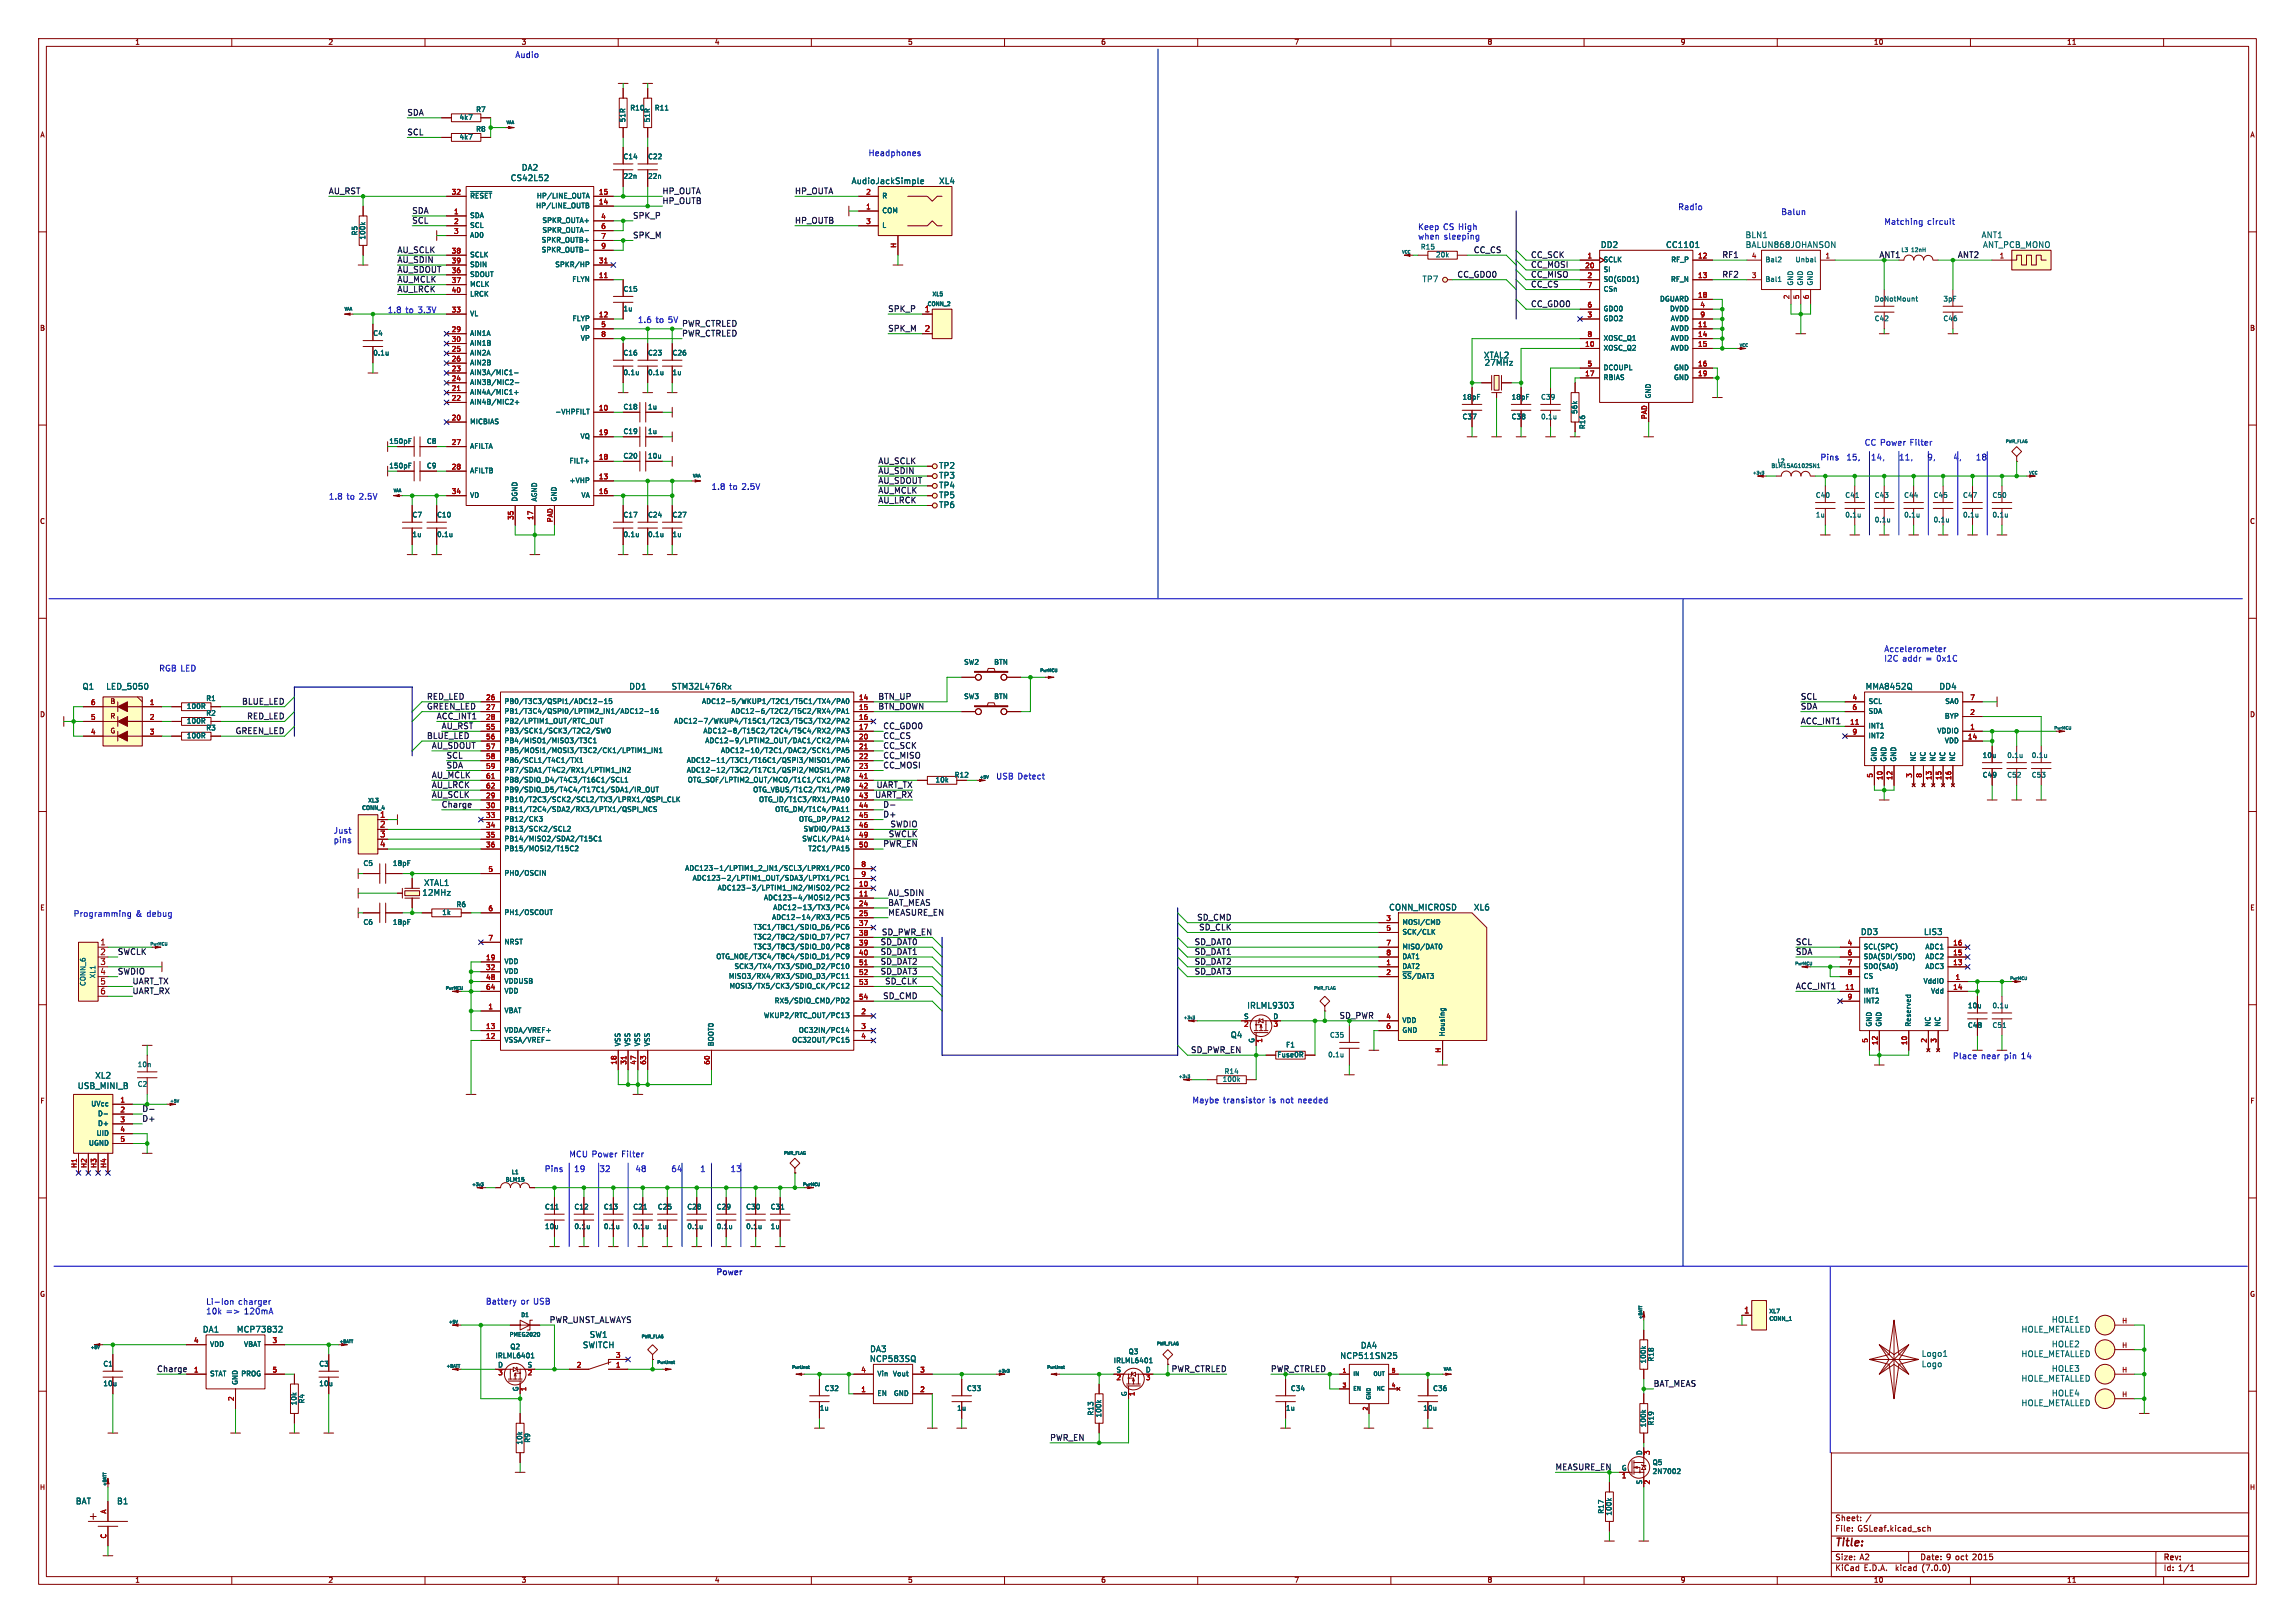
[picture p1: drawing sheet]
<svg xmlns="http://www.w3.org/2000/svg" width="594mm" height="420mm" viewBox="0 0 594 420" stroke-linecap="round" stroke-linejoin="round" font-family="sans-serif">
<defs><g id="words">
<text font-size="2.8" fill="#840000" x="475" y="400.8">Title:</text>
<g font-size="2.1" fill="#0000c2">
<text x="133.3" y="15.2">Audio</text>
<text x="224.8" y="40.6">Headphones</text>
<text x="367" y="59.8">Keep</text>
<text x="373.5" y="59.8">CS High</text>
<text x="434.3" y="54.6">Radio</text>
<text x="461" y="55.9">Balun</text>
<text x="487.7" y="58.4">Matching</text>
<text x="498.8" y="58.4">circuit</text>
<text x="367" y="62.2">when</text>
<text x="373.7" y="62.2">sleeping</text>
<text x="100.3" y="81.3">1.8</text>
<text x="104.9" y="81.3">to 3.3V</text>
<text x="165.1" y="83.8">1.6</text>
<text x="169.7" y="83.8">to 5V</text>
<text x="471.2" y="119.4">Pins</text>
<text x="478" y="119.4">15,</text>
<text x="482.6" y="115.6">CC Power</text>
<text x="484.6" y="119.4">14,</text>
<text x="492.2" y="119.4">11,</text>
<text x="494.4" y="115.6">Filter</text>
<text x="499.8" y="119.4">9,</text>
<text x="506.9" y="119.4">4,</text>
<text x="513.1" y="119.4">18</text>
<text x="85.1" y="129.5">1.8</text>
<text x="89.7" y="129.5">to 2.5V</text>
<text x="184.1" y="127">1.8</text>
<text x="188.8" y="127">to 2.5V</text>
<text x="41.1" y="174">RGB LED</text>
<text x="487.7" y="169">Accelerometer</text>
<text x="487.7" y="171.5">I2C addr</text>
<text x="498.4" y="171.5">=</text>
<text x="501.3" y="171.5">0x1C</text>
<text x="257.8" y="201.9">USB Detect</text>
<text x="86.4" y="216">Just</text>
<text x="86.4" y="218.4">pins</text>
<text x="19" y="237.5">Programming</text>
<text x="35.1" y="237.5">&amp; debug</text>
<text x="505.5" y="274.3">Place</text>
<text x="512.8" y="274.3">near</text>
<text x="518.8" y="274.3">pin</text>
<text x="523.2" y="274.3">14</text>
<text x="308.6" y="285.8">Maybe</text>
<text x="316.6" y="285.8">transistor</text>
<text x="328.5" y="285.8">is not</text>
<text x="336.1" y="285.8">needed</text>
<text x="147.3" y="299.7">MCU Power</text>
<text x="160.9" y="299.7">Filter</text>
<text x="141" y="303.5">Pins</text>
<text x="148.8" y="303.5">19</text>
<text x="155.7" y="303.5">32</text>
<text x="165.5" y="303.5">48</text>
<text x="175.3" y="303.5">64</text>
<text x="191.6" y="303.5">13</text>
<text x="185.4" y="330.2">Power</text>
<text x="53.3" y="337.9">Li-Ion</text>
<text x="53.3" y="340.4">10k</text>
<text x="58.5" y="340.4">=&gt;</text>
<text x="61.7" y="337.9">charger</text>
<text x="63.2" y="340.4">120mA</text>
<text x="125.7" y="337.8">Battery</text>
<text x="134.8" y="337.8">or USB</text>
</g>
<g font-size="2.1" fill="#0f0f0f">
<text x="105.4" y="35.2">SCL</text>
<text x="105.4" y="30.2">SDA</text>
<text x="85.1" y="50.5">AU_RST</text>
<text x="171.4" y="50.5">HP_OUTA</text>
<text x="171.4" y="53">HP_OUTB</text>
<text x="205.7" y="50.5">HP_OUTA</text>
<text x="106.7" y="58.1">SCL</text>
<text x="106.7" y="55.6">SDA</text>
<text x="163.8" y="56.8">SPK_P</text>
<text x="205.7" y="58.1">HP_OUTB</text>
<text x="102.9" y="65.7">AU_SCLK</text>
<text x="163.8" y="61.9">SPK_M</text>
<text x="381.4" y="65.7">CC_CS</text>
<text x="102.9" y="68.3">AU_SDIN</text>
<text x="102.9" y="70.8">AU_SDOUT</text>
<text x="396.2" y="67">CC_SCK</text>
<text x="396.2" y="69.5">CC_MOSI</text>
<text x="445.8" y="67">RF1</text>
<text x="486.4" y="67">ANT1</text>
<text x="506.7" y="67">ANT2</text>
<text x="102.9" y="73.3">AU_MCLK</text>
<text x="102.9" y="75.9">AU_LRCK</text>
<text x="377.2" y="72.1">CC_GDO0</text>
<text x="396.2" y="72.1">CC_MISO</text>
<text x="396.2" y="74.6">CC_CS</text>
<text x="445.8" y="72.1">RF2</text>
<text x="229.9" y="81">SPK_P</text>
<text x="396.2" y="79.7">CC_GDO0</text>
<text x="176.5" y="87.3">PWR_CTRLED</text>
<text x="176.5" y="84.8">PWR_CTRLED</text>
<text x="229.9" y="86">SPK_M</text>
<text x="227.3" y="120.3">AU_SCLK</text>
<text x="227.3" y="122.9">AU_SDIN</text>
<text x="227.3" y="125.4">AU_SDOUT</text>
<text x="227.3" y="128">AU_MCLK</text>
<text x="227.3" y="130.5">AU_LRCK</text>
<text x="62.6" y="182.6">BLUE_LED</text>
<text x="110.5" y="183.8">GREEN_LED</text>
<text x="110.5" y="181.3">RED_LED</text>
<text x="227.3" y="181.3">BTN_UP</text>
<text x="227.3" y="183.8">BTN_DOWN</text>
<text x="466.1" y="181.3">SCL</text>
<text x="466.1" y="183.8">SDA</text>
<text x="60.9" y="190.2">GREEN_LED</text>
<text x="63.9" y="186.4">RED_LED</text>
<text x="110.5" y="191.5">BLUE_LED</text>
<text x="113" y="186.4">ACC_INT1</text>
<text x="114.3" y="188.9">AU_RST</text>
<text x="228.6" y="188.9">CC_GDO0</text>
<text x="228.6" y="191.5">CC_CS</text>
<text x="466.1" y="187.6">ACC_INT1</text>
<text x="111.8" y="194">AU_SDOUT</text>
<text x="115.6" y="196.5">SCL</text>
<text x="228.6" y="194">CC_SCK</text>
<text x="228.6" y="196.5">CC_MISO</text>
<text x="111.8" y="201.6">AU_MCLK</text>
<text x="115.6" y="199.1">SDA</text>
<text x="228.6" y="199.1">CC_MOSI</text>
<text x="111.8" y="206.7">AU_SCLK</text>
<text x="111.8" y="204.2">AU_LRCK</text>
<text x="114.3" y="209.2">Charge</text>
<text x="226.4" y="206.7">UART_RX</text>
<text x="226.8" y="204.2">UART_TX</text>
<text x="228.6" y="209.2">D-</text>
<text x="228.6" y="211.8">D+</text>
<text x="230.4" y="214.3">SWDIO</text>
<text x="228.6" y="219.4">PWR_EN</text>
<text x="229.9" y="216.9">SWCLK</text>
<text x="229.9" y="232.1">AU_SDIN</text>
<text x="229.9" y="237.2">MEASURE_EN</text>
<text x="229.9" y="234.6">BAT_MEAS</text>
<text x="309.8" y="238.4">SD_CMD</text>
<text x="227.8" y="244.8">SD_DAT0</text>
<text x="228.2" y="242.3">SD_PWR_EN</text>
<text x="309.1" y="244.8">SD_DAT0</text>
<text x="310.3" y="241">SD_CLK</text>
<text x="464.8" y="244.8">SCL</text>
<text x="30.5" y="247.3">SWCLK</text>
<text x="227.8" y="249.9">SD_DAT2</text>
<text x="227.8" y="247.3">SD_DAT1</text>
<text x="309.1" y="247.3">SD_DAT1</text>
<text x="309.1" y="249.9">SD_DAT2</text>
<text x="464.8" y="247.3">SDA</text>
<text x="30.5" y="252.4">SWDIO</text>
<text x="34.3" y="257.5">UART_RX</text>
<text x="34.3" y="255">UART_TX</text>
<text x="227.8" y="252.4">SD_DAT3</text>
<text x="229" y="255">SD_CLK</text>
<text x="309.1" y="252.4">SD_DAT3</text>
<text x="464.8" y="256.2">ACC_INT1</text>
<text x="228.5" y="258.8">SD_CMD</text>
<text x="308.2" y="272.7">SD_PWR_EN</text>
<text x="36.8" y="288">D-</text>
<text x="36.8" y="290.5">D+</text>
<text x="142.2" y="342.6">PWR_UNST_ALWAYS</text>
<text x="40.6" y="355.3">Charge</text>
<text x="303.1" y="355.3">PWR_CTRLED</text>
<text x="428" y="359.1">BAT_MEAS</text>
<text x="271.8" y="373.1">PWR_EN</text>
</g>
<g font-size="2.1" fill="#006464">
<text x="132.1" y="47.2">CS42L52</text>
<text x="135" y="44.5">DA2</text>
<text x="220.4" y="47.9">AudioJackSimple</text>
<text x="243" y="47.9">XL4</text>
<text x="414.3" y="64.5">DD2</text>
<text x="431.1" y="64.5">CC1101</text>
<text x="451.7" y="61.9">BLN1</text>
<text x="451.8" y="64.5">BALUN868JOHANSON</text>
<text x="512.8" y="61.9">ANT1</text>
<text x="513.2" y="64.5">ANT_PCB_MONO</text>
<text x="368.1" y="73.3">TP7</text>
<text x="384" y="93">XTAL2</text>
<text x="384.2" y="94.9">27MHz</text>
<text x="243" y="121.6">TP2</text>
<text x="243" y="124.1">TP3</text>
<text x="243" y="126.7">TP4</text>
<text x="243" y="131.8">TP6</text>
<text x="243" y="129.2">TP5</text>
<text x="21.3" y="178.8">Q1</text>
<text x="27.4" y="178.8">LED_5050</text>
<text x="162.8" y="178.8">DD1</text>
<text x="173.8" y="178.8">STM32L476Rx</text>
<text x="482.8" y="178.8">MMA8452Q</text>
<text x="501.9" y="178.8">DD4</text>
<text x="109.3" y="232.1">12MHz</text>
<text x="109.7" y="229.6">XTAL1</text>
<text x="359.5" y="235.9">CONN_MICROSD</text>
<text x="381.4" y="235.9">XL6</text>
<text x="481.6" y="242.3">DD3</text>
<text x="497.9" y="242.3">LIS3</text>
<text x="322.8" y="261.3">IRLML9303</text>
<text x="318.5" y="268.9">Q4</text>
<text x="24.6" y="279.4">XL2</text>
<text x="20.1" y="282.1">USB_MINI_B</text>
<text x="52.4" y="345.1">DA1</text>
<text x="61.2" y="345.1">MCP73832</text>
<text x="152.6" y="346.5">SW1</text>
<text x="523.1" y="345.1">HOLE_METALLED</text>
<text x="531" y="342.6">HOLE1</text>
<text x="150.8" y="349.2">SWITCH</text>
<text x="225.1" y="352.7">NCP583SQ</text>
<text x="225.2" y="350.2">DA3</text>
<text x="346.8" y="352">NCP511SN25</text>
<text x="352.2" y="349.3">DA4</text>
<text x="497.3" y="351.4">Logo1</text>
<text x="523.1" y="351.5">HOLE_METALLED</text>
<text x="531" y="348.9">HOLE2</text>
<text x="497.3" y="354.1">Logo</text>
<text x="523.1" y="357.8">HOLE_METALLED</text>
<text x="531" y="355.3">HOLE3</text>
<text x="523.1" y="364.2">HOLE_METALLED</text>
<text x="531" y="361.6">HOLE4</text>
<text x="19.6" y="389.6">BAT</text>
<text x="30.2" y="389.6">B1</text>
</g>
<g font-size="2.1" fill="#a90000">
<text x="239.3" y="81">1</text>
<text x="239.3" y="86.1">2</text>
<text x="98.3" y="211.8">1</text>
<text x="98.3" y="214.4">2</text>
<text x="98.3" y="216.9">3</text>
<text x="98.3" y="219.5">4</text>
<text x="25.9" y="244.9">1</text>
<text x="25.9" y="247.4">2</text>
<text x="25.9" y="249.9">3</text>
<text x="25.9" y="252.5">4</text>
<text x="25.9" y="255">5</text>
<text x="25.9" y="257.6">6</text>
<text x="451.4" y="340.1">1</text>
</g>
<g font-size="2.1" fill="#009600">
<text x="346.6" y="263.8">SD_PWR</text>
<text x="328.9" y="355.3">PWR_CTRLED</text>
<text x="402.6" y="380.7">MEASURE_EN</text>
</g>
<g font-size="2.1" fill="#840000">
<text x="475" y="393.9">Sheet:</text>
<text x="482.9" y="393.9">/</text>
<text x="475" y="396.6">File:</text>
<text x="480.8" y="396.6">GSLeaf.kicad_sch</text>
<text x="475" y="406.8">KiCad</text>
<text x="475" y="404">Size:</text>
<text x="481.3" y="404">A2</text>
<text x="482.4" y="406.8">E.D.A.</text>
<text x="490.7" y="406.8">kicad</text>
<text x="497" y="404">Date:</text>
<text x="497.6" y="406.8">(7.0.0)</text>
<text x="503.7" y="404">9 oct</text>
<text x="510.6" y="404">2015</text>
<text x="560" y="404.2">Rev:</text>
<text x="560" y="406.8">Id: 1/1</text>
</g>
<g font-size="1.8" fill="#840000">
<text x="35" y="11.8">1</text>
<text x="85" y="11.8">2</text>
<text x="135" y="11.8">3</text>
<text x="185" y="11.8">4</text>
<text x="235" y="11.8">5</text>
<text x="285" y="11.8">6</text>
<text x="335" y="11.8">7</text>
<text x="385" y="11.8">8</text>
<text x="435" y="11.8">9</text>
<text x="485" y="11.8">10</text>
<text x="535" y="11.8">11</text>
<text x="10.4" y="35.8">A</text>
<text x="582.4" y="35.8">A</text>
<text x="10.3" y="85.8">B</text>
<text x="582.3" y="85.8">B</text>
<text x="10.3" y="135.8">C</text>
<text x="582.3" y="135.8">C</text>
<text x="10.3" y="185.8">D</text>
<text x="28.5" y="182.4">B</text>
<text x="582.3" y="185.8">D</text>
<text x="28.5" y="190.1">G</text>
<text x="28.5" y="186.3">R</text>
<text x="247" y="201.5">R12</text>
<text x="10.4" y="235.8">E</text>
<text x="582.4" y="235.8">E</text>
<text x="10.4" y="285.8">F</text>
<text x="582.4" y="285.8">F</text>
<text x="10.3" y="335.8">G</text>
<text x="582.3" y="335.8">G</text>
<text x="10.3" y="385.8">H</text>
<text x="582.3" y="385.8">H</text>
<text x="35" y="409.8">1</text>
<text x="85" y="409.8">2</text>
<text x="135" y="409.8">3</text>
<text x="185" y="409.8">4</text>
<text x="235" y="409.8">5</text>
<text x="285" y="409.8">6</text>
<text x="335" y="409.8">7</text>
<text x="385" y="409.8">8</text>
<text x="435" y="409.8">9</text>
<text x="485" y="409.8">10</text>
<text x="535" y="409.8">11</text>
</g>
<g font-size="1.8" fill="#006464">
<text x="123.2" y="29.3">R7</text>
<text x="163.1" y="28.9">R10</text>
<text x="169.4" y="28.9">R11</text>
<text x="118.9" y="31.3">4k7</text>
<text x="123.2" y="34.4">R8</text>
<text x="162.1" y="31.7" transform="rotate(-90 162.1 31.7)">51R</text>
<text x="168.5" y="31.7" transform="rotate(-90 168.5 31.7)">51R</text>
<text x="118.9" y="36.4">4k7</text>
<text x="161.3" y="41.5">C14</text>
<text x="167.6" y="41.5">C22</text>
<text x="161.3" y="46.5">22n</text>
<text x="167.6" y="46.5">22n</text>
<text x="121.7" y="52.2">~{RESET}</text>
<text x="138.8" y="51.6">HP/LINE_OUTA</text>
<text x="228.3" y="51.6">R</text>
<text x="121.7" y="56.7">SDA</text>
<text x="121.7" y="59.2">SCL</text>
<text x="138.6" y="54.2">HP/LINE_OUTB</text>
<text x="140.3" y="58">SPKR_OUTA+</text>
<text x="228.3" y="55.4">COM</text>
<text x="228.3" y="59.2">L</text>
<text x="92.8" y="61" transform="rotate(-90 92.8 61)">R5</text>
<text x="94.8" y="62.1" transform="rotate(-90 94.8 62.1)">100k</text>
<text x="121.7" y="61.8">AD0</text>
<text x="140.1" y="63.1">SPKR_OUTB+</text>
<text x="140.1" y="65.6">SPKR_OUTB-</text>
<text x="140.3" y="60.5">SPKR_OUTA-</text>
<text x="367.7" y="64.8">R15</text>
<text x="121.7" y="71.9">SDOUT</text>
<text x="121.7" y="66.9">SCLK</text>
<text x="121.7" y="69.4">SDIN</text>
<text x="143.6" y="69.4">SPKR/HP</text>
<text x="371.6" y="66.9">20k</text>
<text x="415" y="68.1">SCLK</text>
<text x="415" y="70.7">SI</text>
<text x="432.4" y="68.1">RF_P</text>
<text x="456.9" y="68.1">Bal2</text>
<text x="464.6" y="68.1">Unbal</text>
<text x="121.7" y="74.5">MCLK</text>
<text x="121.7" y="77">LRCK</text>
<text x="148" y="73.2">FLYN</text>
<text x="161.3" y="75.8">C15</text>
<text x="415" y="73.2">SO(GDO1)</text>
<text x="415" y="75.8">CSn</text>
<text x="432.4" y="73.2">RF_N</text>
<text x="456.9" y="73.2">Bal1</text>
<text x="464.4" y="73.9" transform="rotate(-90 464.4 73.9)">GND</text>
<text x="466.9" y="73.9" transform="rotate(-90 466.9 73.9)">GND</text>
<text x="469.5" y="73.9" transform="rotate(-90 469.5 73.9)">GND</text>
<text x="121.7" y="82.1">VL</text>
<text x="148.1" y="83.4">FLYP</text>
<text x="161.3" y="80.8">1u</text>
<text x="415" y="83.4">GDO2</text>
<text x="415" y="80.8">GDO0</text>
<text x="429.5" y="78.3">DGUARD</text>
<text x="432.1" y="80.8">DVDD</text>
<text x="432.3" y="83.4">AVDD</text>
<text x="485.1" y="83.4">C42</text>
<text x="485.1" y="78.3">DoNotMount</text>
<text x="502.9" y="83.4">C46</text>
<text x="502.9" y="78.3">3pF</text>
<text x="96.5" y="87.2">C4</text>
<text x="121.7" y="87.2">AIN1A</text>
<text x="121.7" y="89.7">AIN1B</text>
<text x="150.2" y="85.9">VP</text>
<text x="150.2" y="88.5">VP</text>
<text x="415" y="88.5">XOSC_Q1</text>
<text x="432.3" y="85.9">AVDD</text>
<text x="432.3" y="88.5">AVDD</text>
<text x="96.5" y="92.3">0.1u</text>
<text x="121.7" y="92.3">AIN2A</text>
<text x="121.7" y="94.8">AIN2B</text>
<text x="161.3" y="92.3">C16</text>
<text x="167.6" y="92.3">C23</text>
<text x="174" y="92.3">C26</text>
<text x="415" y="91">XOSC_Q2</text>
<text x="432.3" y="91">AVDD</text>
<text x="121.7" y="97.3">AIN3A/MIC1-</text>
<text x="121.7" y="99.9">AIN3B/MIC2-</text>
<text x="161.3" y="97.3">0.1u</text>
<text x="167.6" y="97.3">0.1u</text>
<text x="174" y="97.3">1u</text>
<text x="415" y="98.6">RBIAS</text>
<text x="415" y="96.1">DCOUPL</text>
<text x="433.1" y="96.1">GND</text>
<text x="433.1" y="98.6">GND</text>
<text x="121.7" y="102.4">AIN4A/MIC1+</text>
<text x="121.7" y="105">AIN4B/MIC2+</text>
<text x="143.6" y="107.5">-VHPFILT</text>
<text x="161.3" y="106.2">C18</text>
<text x="167.6" y="106.2">1u</text>
<text x="378.5" y="103.7">18pF</text>
<text x="391.2" y="103.7">18pF</text>
<text x="398.8" y="103.7">C39</text>
<text x="408.5" y="107.2" transform="rotate(-90 408.5 107.2)">56k</text>
<text x="427.5" y="103.1" transform="rotate(-90 427.5 103.1)">GND</text>
<text x="121.7" y="110">MICBIAS</text>
<text x="150.1" y="113.9">VQ</text>
<text x="161.3" y="112.6">C19</text>
<text x="167.6" y="112.6">1u</text>
<text x="378.5" y="108.8">C37</text>
<text x="391.2" y="108.8">C38</text>
<text x="398.8" y="108.8">0.1u</text>
<text x="410.5" y="111.1" transform="rotate(-90 410.5 111.1)">R16</text>
<text x="100.7" y="115.1">150pF</text>
<text x="110.4" y="115.1">C8</text>
<text x="121.7" y="116.4">AFILTA</text>
<text x="161.3" y="118.9">C20</text>
<text x="167.6" y="118.9">10u</text>
<text x="100.7" y="121.5">150pF</text>
<text x="110.4" y="121.5">C9</text>
<text x="121.7" y="122.7">AFILTB</text>
<text x="147.3" y="125.3">+VHP</text>
<text x="147.3" y="120.2">FILT+</text>
<text x="121.7" y="129.1">VD</text>
<text x="134.2" y="129.8" transform="rotate(-90 134.2 129.8)">DGND</text>
<text x="139.3" y="129.8" transform="rotate(-90 139.3 129.8)">AGND</text>
<text x="144.3" y="129.8" transform="rotate(-90 144.3 129.8)">GND</text>
<text x="150.3" y="129.1">VA</text>
<text x="469.9" y="129.1">C40</text>
<text x="477.5" y="129.1">C41</text>
<text x="485.1" y="129.1">C43</text>
<text x="492.8" y="129.1">C44</text>
<text x="500.4" y="129.1">C45</text>
<text x="508" y="129.1">C47</text>
<text x="515.6" y="129.1">C50</text>
<text x="106.7" y="134.2">C7</text>
<text x="113" y="134.2">C10</text>
<text x="161.3" y="134.2">C17</text>
<text x="167.6" y="134.2">C24</text>
<text x="174" y="134.2">C27</text>
<text x="469.9" y="134.2">1u</text>
<text x="477.5" y="134.2">0.1u</text>
<text x="485.1" y="135.4">0.1u</text>
<text x="492.8" y="134.2">0.1u</text>
<text x="500.4" y="135.4">0.1u</text>
<text x="508" y="134.2">0.1u</text>
<text x="515.6" y="134.2">0.1u</text>
<text x="106.7" y="139.3">1u</text>
<text x="113" y="139.3">0.1u</text>
<text x="161.3" y="139.3">0.1u</text>
<text x="167.6" y="139.3">0.1u</text>
<text x="174" y="139.3">1u</text>
<text x="249.5" y="172.3">SW2</text>
<text x="257.2" y="172.3">BTN</text>
<text x="48.3" y="183.7">100R</text>
<text x="53.3" y="185.5">R2</text>
<text x="53.3" y="181.7">R1</text>
<text x="130.6" y="182.4">PB0/T3C3/QSPI1/ADC12-15</text>
<text x="130.6" y="185">PB1/T3C4/QSPI0/LPTIM2_IN1/ADC12-16</text>
<text x="181.6" y="182.4">ADC12-5/WKUP1/T2C1/T5C1/TX4/PA0</text>
<text x="189.1" y="185">ADC12-6/T2C2/T5C2/RX4/PA1</text>
<text x="249.5" y="181.2">SW3</text>
<text x="257.2" y="181.2">BTN</text>
<text x="483.6" y="182.4">SCL</text>
<text x="483.6" y="185">SDA</text>
<text x="503.3" y="182.4">SA0</text>
<text x="48.3" y="187.5">100R</text>
<text x="48.3" y="191.3">100R</text>
<text x="53.3" y="189.3">R3</text>
<text x="130.6" y="187.5">PB2/LPTIM1_OUT/RTC_OUT</text>
<text x="130.6" y="190.1">PB3/SCK1/SCK3/T2C2/SWO</text>
<text x="174.4" y="187.5">ADC12-7/WKUP4/T15C1/T2C3/T5C3/TX2/PA2</text>
<text x="181.9" y="190.1">ADC12-8/T15C2/T2C4/T5C4/RX2/PA3</text>
<text x="483.6" y="188.8">INT1</text>
<text x="483.6" y="191.3">INT2</text>
<text x="501.3" y="190.1">VDDIO</text>
<text x="503.2" y="186.2">BYP</text>
<text x="130.6" y="192.6">PB4/MISO1/MISO3/T3C1</text>
<text x="130.6" y="195.1">PB5/MOSI1/MOSI3/T3C2/CK1/LPTIM1_IN1</text>
<text x="130.6" y="197.7">PB6/SCL1/T4C1/TX1</text>
<text x="177.6" y="197.7">ADC12-11/T3C1/T16C1/QSPI3/MISO1/PA6</text>
<text x="182.4" y="192.6">ADC12-9/LPTIM2_OUT/DAC1/CK2/PA4</text>
<text x="186.5" y="195.1">ADC12-10/T2C1/DAC2/SCK1/PA5</text>
<text x="486" y="197.1" transform="rotate(-90 486 197.1)">GND</text>
<text x="488.5" y="197.1" transform="rotate(-90 488.5 197.1)">GND</text>
<text x="491" y="197.1" transform="rotate(-90 491 197.1)">GND</text>
<text x="496.1" y="197.1" transform="rotate(-90 496.1 197.1)">NC</text>
<text x="498.7" y="197.1" transform="rotate(-90 498.7 197.1)">NC</text>
<text x="501.2" y="197.1" transform="rotate(-90 501.2 197.1)">NC</text>
<text x="503.2" y="192.6">VDD</text>
<text x="503.7" y="197.1" transform="rotate(-90 503.7 197.1)">NC</text>
<text x="506.3" y="197.1" transform="rotate(-90 506.3 197.1)">NC</text>
<text x="513.1" y="196.4">10u</text>
<text x="519.4" y="196.4">0.1u</text>
<text x="525.8" y="196.4">0.1u</text>
<text x="130.6" y="200.2">PB7/SDA1/T4C2/RX1/LPTIM1_IN2</text>
<text x="130.6" y="202.8">PB8/SDIO_D4/T4C3/T16C1/SCL1</text>
<text x="177.6" y="200.2">ADC12-12/T3C2/T17C1/QSPI2/MOSI1/PA7</text>
<text x="177.9" y="202.8">OTG_SOF/LPTIM2_OUT/MCO/T1C1/CK1/PA8</text>
<text x="242.1" y="202.8">10k</text>
<text x="513.1" y="201.5">C49</text>
<text x="519.4" y="201.5">C52</text>
<text x="525.8" y="201.5">C53</text>
<text x="130.6" y="207.8">PB10/T2C3/SCK2/SCL2/TX3/LPRX1/QSPI_CLK</text>
<text x="130.6" y="205.3">PB9/SDIO_D5/T4C4/T17C1/SDA1/IR_OUT</text>
<text x="194.8" y="205.3">OTG_VBUS/T1C2/TX1/PA9</text>
<text x="196.3" y="207.8">OTG_ID/T1C3/RX1/PA10</text>
<text x="130.6" y="210.4">PB11/T2C4/SDA2/RX3/LPTX1/QSPI_NCS</text>
<text x="130.6" y="212.9">PB12/CK3</text>
<text x="130.6" y="215.5">PB13/SCK2/SCL2</text>
<text x="200.5" y="210.4">OTG_DM/T1C4/PA11</text>
<text x="206.7" y="212.9">OTG_DP/PA12</text>
<text x="207.9" y="215.5">SWDIO/PA13</text>
<text x="130.6" y="218">PB14/MISO2/SDA2/T15C1</text>
<text x="130.6" y="220.5">PB15/MOSI2/T15C2</text>
<text x="207.5" y="218">SWCLK/PA14</text>
<text x="209.1" y="220.5">T2C1/PA15</text>
<text x="94" y="224.3">C5</text>
<text x="101.6" y="224.3">18pF</text>
<text x="130.6" y="226.9">PH0/OSCIN</text>
<text x="177.2" y="225.6">ADC123-1/LPTIM1_2_IN1/SCL3/LPRX1/PC0</text>
<text x="179.1" y="228.2">ADC123-2/LPTIM1_OUT/SDA3/LPTX1/PC1</text>
<text x="185.6" y="230.7">ADC123-3/LPTIM1_IN2/MISO2/PC2</text>
<text x="197.6" y="233.2">ADC123-4/MOSI2/PC3</text>
<text x="94" y="239.6">C6</text>
<text x="101.6" y="239.6">18pF</text>
<text x="114.4" y="237">1k</text>
<text x="118.1" y="235">R6</text>
<text x="130.6" y="237">PH1/OSCOUT</text>
<text x="199.7" y="238.3">ADC12-14/RX3/PC5</text>
<text x="200" y="235.8">ADC12-13/TX3/PC4</text>
<text x="363" y="239.6">MOSI/CMD</text>
<text x="130.6" y="244.7">NRST</text>
<text x="194.9" y="240.9">T3C1/T8C1/SDIO_D6/PC6</text>
<text x="194.9" y="243.4">T3C2/T8C2/SDIO_D7/PC7</text>
<text x="194.9" y="245.9">T3C3/T8C3/SDIO_D0/PC8</text>
<text x="363" y="242.1">SCK/CLK</text>
<text x="363" y="245.9">MISO/DAT0</text>
<text x="482.3" y="245.9">SCL(SPC)</text>
<text x="498.2" y="245.9">ADC1</text>
<text x="130.6" y="249.7">VDD</text>
<text x="185.2" y="248.5">OTG_NOE/T3C4/T8C4/SDIO_D1/PC9</text>
<text x="190" y="251">SCK3/TX4/TX3/SDIO_D2/PC10</text>
<text x="363" y="251">DAT2</text>
<text x="363" y="248.5">DAT1</text>
<text x="482.3" y="248.5">SDA(SDI/SDO)</text>
<text x="482.3" y="251">SDO(SA0)</text>
<text x="498.2" y="251">ADC3</text>
<text x="498.2" y="248.5">ADC2</text>
<text x="22.4" y="255.2" transform="rotate(-90 22.4 255.2)">CONN_6</text>
<text x="25" y="253.2" transform="rotate(-90 25 253.2)">XL1</text>
<text x="130.6" y="252.3">VDD</text>
<text x="130.6" y="254.8">VDDUSB</text>
<text x="130.6" y="257.4">VDD</text>
<text x="188.5" y="253.6">MISO3/RX4/RX3/SDIO_D3/PC11</text>
<text x="188.7" y="256.1">MOSI3/TX5/CK3/SDIO_CK/PC12</text>
<text x="363" y="254.2">~{SS}/DAT3</text>
<text x="482.3" y="257.4">INT1</text>
<text x="482.3" y="253.6">CS</text>
<text x="497.7" y="254.8">VddIO</text>
<text x="499.7" y="257.4">Vdd</text>
<text x="130.6" y="262.4">VBAT</text>
<text x="197.6" y="263.7">WKUP2/RTC_OUT/PC13</text>
<text x="200.4" y="259.9">RX5/SDIO_CMD/PD2</text>
<text x="321.9" y="263.9">S</text>
<text x="329.5" y="263.9">D</text>
<text x="482.3" y="259.9">INT2</text>
<text x="509.3" y="261.2">10u</text>
<text x="515.6" y="261.2">0.1u</text>
<text x="130.6" y="267.5">VDDA/VREF+</text>
<text x="206.6" y="267.5">OC32IN/PC14</text>
<text x="324.9" y="269.9" transform="rotate(-90 324.9 269.9)">G</text>
<text x="344.2" y="268.8">C35</text>
<text x="363" y="265">VDD</text>
<text x="363" y="267.5">GND</text>
<text x="374.2" y="268.2" transform="rotate(-90 374.2 268.2)">Housing</text>
<text x="484.7" y="265.7" transform="rotate(-90 484.7 265.7)">GND</text>
<text x="487.2" y="265.7" transform="rotate(-90 487.2 265.7)">GND</text>
<text x="494.9" y="265.7" transform="rotate(-90 494.9 265.7)">Reserved</text>
<text x="499.9" y="265.7" transform="rotate(-90 499.9 265.7)">NC</text>
<text x="502.5" y="265.7" transform="rotate(-90 502.5 265.7)">NC</text>
<text x="509.3" y="266.3">C48</text>
<text x="515.6" y="266.3">C51</text>
<text x="130.6" y="270.1">VSSA/VREF-</text>
<text x="160.8" y="270.8" transform="rotate(-90 160.8 270.8)">VSS</text>
<text x="163.4" y="270.8" transform="rotate(-90 163.4 270.8)">VSS</text>
<text x="165.9" y="270.8" transform="rotate(-90 165.9 270.8)">VSS</text>
<text x="168.5" y="270.8" transform="rotate(-90 168.5 270.8)">VSS</text>
<text x="185" y="270.8" transform="rotate(-90 185 270.8)">BOOT0</text>
<text x="204.9" y="270.1">OC32OUT/PC15</text>
<text x="330.5" y="273.9">Fuse0R</text>
<text x="332.8" y="271.3">F1</text>
<text x="343.7" y="273.9">0.1u</text>
<text x="35.6" y="281.5">C2</text>
<text x="35.6" y="276.4">10n</text>
<text x="316.4" y="280.2">100k</text>
<text x="316.9" y="278.2">R14</text>
<text x="23.5" y="286.6">UVcc</text>
<text x="25.2" y="289.1">D-</text>
<text x="25.2" y="291.7">D+</text>
<text x="22.9" y="296.7">UGND</text>
<text x="24.9" y="294.2">UID</text>
<text x="141" y="313.2">C11</text>
<text x="148.6" y="313.2">C12</text>
<text x="156.2" y="313.2">C13</text>
<text x="163.8" y="313.2">C21</text>
<text x="170.2" y="313.2">C25</text>
<text x="177.8" y="313.2">C28</text>
<text x="185.4" y="313.2">C29</text>
<text x="193" y="313.2">C30</text>
<text x="199.4" y="313.2">C31</text>
<text x="141" y="318.3">10u</text>
<text x="148.6" y="318.3">0.1u</text>
<text x="156.2" y="318.3">0.1u</text>
<text x="163.8" y="318.3">0.1u</text>
<text x="170.2" y="318.3">1u</text>
<text x="177.8" y="318.3">0.1u</text>
<text x="185.4" y="318.3">0.1u</text>
<text x="193" y="318.3">0.1u</text>
<text x="199.4" y="318.3">1u</text>
<text x="26.7" y="353.9">C1</text>
<text x="54.4" y="348.8">VDD</text>
<text x="63" y="348.8">VBAT</text>
<text x="82.6" y="353.9">C3</text>
<text x="128.2" y="351.8">IRLML6401</text>
<text x="132" y="349.4">Q2</text>
<text x="288.2" y="353">IRLML6401</text>
<text x="292" y="350.7">Q3</text>
<text x="426.3" y="352.9" transform="rotate(-90 426.3 352.9)">100k</text>
<text x="428.3" y="352.4" transform="rotate(-90 428.3 352.4)">R18</text>
<text x="26.7" y="359">10u</text>
<text x="54.4" y="356.4">STAT</text>
<text x="61.8" y="358.4" transform="rotate(-90 61.8 358.4)">GND</text>
<text x="62.3" y="356.4">PROG</text>
<text x="82.6" y="359">10u</text>
<text x="128.8" y="354.1">D</text>
<text x="136.5" y="354.1">S</text>
<text x="227.1" y="356.4">Vin</text>
<text x="231" y="356.4">Vout</text>
<text x="288.9" y="355.3">S</text>
<text x="296.5" y="355.3">D</text>
<text x="77" y="363.7" transform="rotate(-90 77 363.7)">10k</text>
<text x="79.1" y="363.3" transform="rotate(-90 79.1 363.3)">R4</text>
<text x="134.4" y="360.1" transform="rotate(-90 134.4 360.1)">G</text>
<text x="212.1" y="365.3">1u</text>
<text x="213.4" y="360.2">C32</text>
<text x="227.1" y="361.5">EN</text>
<text x="231.2" y="361.5">GND</text>
<text x="247.7" y="365.3">1u</text>
<text x="250.2" y="360.2">C33</text>
<text x="291.8" y="361.4" transform="rotate(-90 291.8 361.4)">G</text>
<text x="332.7" y="365.3">1u</text>
<text x="334" y="360.2">C34</text>
<text x="368.3" y="365.3">10u</text>
<text x="370.8" y="360.2">C36</text>
<text x="283.3" y="366.4" transform="rotate(-90 283.3 366.4)">R13</text>
<text x="285.3" y="366.9" transform="rotate(-90 285.3 366.9)">100k</text>
<text x="426.3" y="369.4" transform="rotate(-90 426.3 369.4)">100k</text>
<text x="428.3" y="368.9" transform="rotate(-90 428.3 368.9)">R19</text>
<text x="135.4" y="373.9" transform="rotate(-90 135.4 373.9)">10k</text>
<text x="137.5" y="373.4" transform="rotate(-90 137.5 373.4)">R9</text>
<text x="425.2" y="376.6" transform="rotate(-90 425.2 376.6)">D</text>
<text x="419.7" y="380.7">G</text>
<text x="427.7" y="379.4">Q5</text>
<text x="427.7" y="381.7">2N7002</text>
<text x="425.2" y="384.2" transform="rotate(-90 425.2 384.2)">S</text>
<text x="415.4" y="391.8" transform="rotate(-90 415.4 391.8)">R17</text>
<text x="417.4" y="392.3" transform="rotate(-90 417.4 392.3)">100k</text>
</g>
<g font-size="1.8" fill="#a90000">
<text x="116.8" y="50.5">32</text>
<text x="154.9" y="53.1">14</text>
<text x="154.9" y="50.5">15</text>
<text x="224.1" y="50.5">2</text>
<text x="117.4" y="55.6">1</text>
<text x="117.4" y="58.2">2</text>
<text x="155.5" y="56.9">4</text>
<text x="155.5" y="59.4">6</text>
<text x="224.1" y="54.4">1</text>
<text x="224.1" y="58.2">3</text>
<text x="116.8" y="65.8">38</text>
<text x="117.4" y="60.7">3</text>
<text x="155.5" y="62">7</text>
<text x="155.5" y="64.5">9</text>
<text x="232.2" y="64.2" transform="rotate(-90 232.2 64.2)">H</text>
<text x="116.8" y="70.9">36</text>
<text x="116.8" y="68.3">39</text>
<text x="154.9" y="68.3">31</text>
<text x="410.2" y="69.6">20</text>
<text x="410.8" y="67.1">1</text>
<text x="439.4" y="67.1">12</text>
<text x="453.4" y="67.1">4</text>
<text x="472.4" y="67.1">1</text>
<text x="517.5" y="67.1">1</text>
<text x="116.8" y="73.4">37</text>
<text x="116.8" y="75.9">40</text>
<text x="154.9" y="72.1">11</text>
<text x="410.8" y="72.1">2</text>
<text x="410.8" y="74.7">7</text>
<text x="439.4" y="72.1">13</text>
<text x="439.4" y="77.2">18</text>
<text x="453.4" y="72.1">3</text>
<text x="463.3" y="77.5" transform="rotate(-90 463.3 77.5)">2</text>
<text x="465.8" y="77.5" transform="rotate(-90 465.8 77.5)">5</text>
<text x="468.4" y="77.5" transform="rotate(-90 468.4 77.5)">6</text>
<text x="116.8" y="81">33</text>
<text x="154.9" y="82.3">12</text>
<text x="410.8" y="82.3">3</text>
<text x="410.8" y="79.8">6</text>
<text x="440" y="79.8">4</text>
<text x="440" y="82.3">9</text>
<text x="116.8" y="86.1">29</text>
<text x="116.8" y="88.6">30</text>
<text x="155.5" y="84.8">5</text>
<text x="155.5" y="87.4">8</text>
<text x="410.2" y="89.9">10</text>
<text x="410.8" y="87.4">8</text>
<text x="439.4" y="84.8">11</text>
<text x="439.4" y="87.4">14</text>
<text x="439.4" y="89.9">15</text>
<text x="116.8" y="91.2">25</text>
<text x="116.8" y="93.7">26</text>
<text x="410.8" y="95">5</text>
<text x="439.4" y="95">16</text>
<text x="116.8" y="101.3">21</text>
<text x="116.8" y="96.3">23</text>
<text x="116.8" y="98.8">24</text>
<text x="410.2" y="97.5">17</text>
<text x="439.4" y="97.5">19</text>
<text x="116.8" y="103.9">22</text>
<text x="154.9" y="106.4">10</text>
<text x="116.8" y="109">20</text>
<text x="154.9" y="112.8">19</text>
<text x="426.5" y="108.6" transform="rotate(-90 426.5 108.6)">PAD</text>
<text x="116.8" y="115.3">27</text>
<text x="154.9" y="119.1">18</text>
<text x="116.8" y="121.7">28</text>
<text x="154.9" y="124.2">13</text>
<text x="116.8" y="128">34</text>
<text x="154.9" y="128">16</text>
<text x="133.1" y="134.6" transform="rotate(-90 133.1 134.6)">35</text>
<text x="138.2" y="134.6" transform="rotate(-90 138.2 134.6)">17</text>
<text x="143.3" y="135.2" transform="rotate(-90 143.3 135.2)">PAD</text>
<text x="23.5" y="182.6">6</text>
<text x="38.7" y="182.6">1</text>
<text x="125.7" y="181.4">26</text>
<text x="125.7" y="183.9">27</text>
<text x="222.2" y="181.4">14</text>
<text x="222.2" y="183.9">15</text>
<text x="479.4" y="181.4">4</text>
<text x="479.4" y="183.9">6</text>
<text x="509.9" y="185.2">2</text>
<text x="509.9" y="181.4">7</text>
<text x="23.5" y="190.2">4</text>
<text x="23.5" y="186.4">5</text>
<text x="38.7" y="186.4">2</text>
<text x="38.7" y="190.2">3</text>
<text x="125.7" y="186.4">28</text>
<text x="125.7" y="189">55</text>
<text x="125.7" y="191.5">56</text>
<text x="222.2" y="186.4">16</text>
<text x="222.2" y="189">17</text>
<text x="222.2" y="191.5">20</text>
<text x="478.8" y="187.7">11</text>
<text x="479.4" y="190.2">9</text>
<text x="509.3" y="191.5">14</text>
<text x="509.9" y="189">1</text>
<text x="125.7" y="194.1">57</text>
<text x="125.7" y="196.6">58</text>
<text x="222.2" y="194.1">21</text>
<text x="222.2" y="196.6">22</text>
<text x="125.7" y="199.1">59</text>
<text x="125.7" y="201.7">61</text>
<text x="222.2" y="199.1">23</text>
<text x="222.2" y="201.7">41</text>
<text x="484.9" y="201.3" transform="rotate(-90 484.9 201.3)">5</text>
<text x="487.4" y="201.9" transform="rotate(-90 487.4 201.9)">10</text>
<text x="490" y="201.9" transform="rotate(-90 490 201.9)">12</text>
<text x="495" y="201.3" transform="rotate(-90 495 201.3)">3</text>
<text x="497.6" y="201.3" transform="rotate(-90 497.6 201.3)">8</text>
<text x="500.1" y="201.9" transform="rotate(-90 500.1 201.9)">13</text>
<text x="502.7" y="201.9" transform="rotate(-90 502.7 201.9)">15</text>
<text x="505.2" y="201.9" transform="rotate(-90 505.2 201.9)">16</text>
<text x="125.7" y="206.8">29</text>
<text x="125.7" y="209.3">30</text>
<text x="125.7" y="204.2">62</text>
<text x="222.2" y="204.2">42</text>
<text x="222.2" y="206.8">43</text>
<text x="222.2" y="209.3">44</text>
<text x="125.7" y="211.8">33</text>
<text x="125.7" y="214.4">34</text>
<text x="222.2" y="211.8">45</text>
<text x="222.2" y="214.4">46</text>
<text x="125.7" y="216.9">35</text>
<text x="125.7" y="219.5">36</text>
<text x="222.2" y="216.9">49</text>
<text x="222.2" y="219.5">50</text>
<text x="126.3" y="225.8">5</text>
<text x="222.9" y="224.5">8</text>
<text x="222.9" y="227.1">9</text>
<text x="222.2" y="229.6">10</text>
<text x="222.2" y="232.2">11</text>
<text x="126.3" y="236">6</text>
<text x="222.2" y="234.7">24</text>
<text x="222.2" y="237.2">25</text>
<text x="222.2" y="239.8">37</text>
<text x="358.7" y="238.5">3</text>
<text x="126.3" y="243.6">7</text>
<text x="222.2" y="242.3">38</text>
<text x="222.2" y="244.9">39</text>
<text x="358.7" y="241">5</text>
<text x="358.7" y="244.9">7</text>
<text x="478.1" y="244.9">4</text>
<text x="505.5" y="244.9">16</text>
<text x="125.7" y="248.7">19</text>
<text x="125.7" y="251.2">32</text>
<text x="222.2" y="247.4">40</text>
<text x="222.2" y="249.9">51</text>
<text x="358.7" y="249.9">1</text>
<text x="358.7" y="247.4">8</text>
<text x="478.1" y="247.4">6</text>
<text x="478.1" y="249.9">7</text>
<text x="505.5" y="249.9">13</text>
<text x="505.5" y="247.4">15</text>
<text x="125.7" y="253.7">48</text>
<text x="125.7" y="256.3">64</text>
<text x="222.2" y="252.5">52</text>
<text x="222.2" y="255">53</text>
<text x="358.7" y="252.5">2</text>
<text x="477.5" y="256.3">11</text>
<text x="478.1" y="252.5">8</text>
<text x="505.5" y="256.3">14</text>
<text x="506.1" y="253.7">1</text>
<text x="126.3" y="261.4">1</text>
<text x="222.2" y="258.8">54</text>
<text x="222.9" y="262.6">2</text>
<text x="358.7" y="263.9">4</text>
<text x="478.1" y="258.8">9</text>
<text x="125.7" y="269">12</text>
<text x="125.7" y="266.4">13</text>
<text x="222.9" y="266.4">3</text>
<text x="222.9" y="269">4</text>
<text x="321.9" y="266.1">2</text>
<text x="327" y="269.9" transform="rotate(-90 327 269.9)">1</text>
<text x="329.5" y="266.1">3</text>
<text x="358.7" y="266.4">6</text>
<text x="483.6" y="269.9" transform="rotate(-90 483.6 269.9)">5</text>
<text x="498.9" y="269.9" transform="rotate(-90 498.9 269.9)">2</text>
<text x="501.4" y="269.9" transform="rotate(-90 501.4 269.9)">3</text>
<text x="159.8" y="275.6" transform="rotate(-90 159.8 275.6)">18</text>
<text x="162.3" y="275.6" transform="rotate(-90 162.3 275.6)">31</text>
<text x="164.8" y="275.6" transform="rotate(-90 164.8 275.6)">47</text>
<text x="167.4" y="275.6" transform="rotate(-90 167.4 275.6)">63</text>
<text x="183.9" y="275.6" transform="rotate(-90 183.9 275.6)">60</text>
<text x="373.1" y="272.5" transform="rotate(-90 373.1 272.5)">H</text>
<text x="486.2" y="270.5" transform="rotate(-90 486.2 270.5)">12</text>
<text x="493.8" y="270.5" transform="rotate(-90 493.8 270.5)">10</text>
<text x="31.1" y="285.5">1</text>
<text x="31.1" y="288">2</text>
<text x="31.1" y="290.6">3</text>
<text x="31.1" y="293.1">4</text>
<text x="31.1" y="295.7">5</text>
<text x="20.1" y="302.3" transform="rotate(-90 20.1 302.3)">H1</text>
<text x="22.6" y="302.3" transform="rotate(-90 22.6 302.3)">H2</text>
<text x="25.1" y="302.3" transform="rotate(-90 25.1 302.3)">H3</text>
<text x="27.7" y="302.3" transform="rotate(-90 27.7 302.3)">H4</text>
<text x="50.1" y="347.7">4</text>
<text x="70.5" y="347.7">3</text>
<text x="549.2" y="342.6">H</text>
<text x="159.4" y="351.5">3</text>
<text x="549.2" y="349">H</text>
<text x="50.1" y="355.3">1</text>
<text x="70.5" y="355.3">5</text>
<text x="128.9" y="356.2">3</text>
<text x="136.5" y="356.2">2</text>
<text x="149.2" y="354.1">2</text>
<text x="159.4" y="354.1">1</text>
<text x="222.9" y="355.3">4</text>
<text x="238.1" y="355.3">3</text>
<text x="288.9" y="357.5">2</text>
<text x="296.5" y="357.5">3</text>
<text x="549.2" y="355.3">H</text>
<text x="60.7" y="362.6" transform="rotate(-90 60.7 362.6)">2</text>
<text x="136.5" y="360.1" transform="rotate(-90 136.5 360.1)">1</text>
<text x="222.9" y="360.4">1</text>
<text x="238.1" y="360.4">2</text>
<text x="294" y="361.3" transform="rotate(-90 294 361.3)">1</text>
<text x="549.2" y="361.7">H</text>
<text x="427.4" y="376.6" transform="rotate(-90 427.4 376.6)">3</text>
<text x="419.7" y="382.9">1</text>
<text x="427.4" y="384.2" transform="rotate(-90 427.4 384.2)">2</text>
<text x="27.7" y="391.8" transform="rotate(-90 27.7 391.8)">A</text>
<text x="27.7" y="398.2" transform="rotate(-90 27.7 398.2)">C</text>
</g>
<g font-size="1.4" fill="#006464">
<text x="492" y="65.5">L3</text>
<text x="494.5" y="65.5">12nH</text>
<text x="241.3" y="76.9">XL5</text>
<text x="240" y="79.4">CONN_2</text>
<text x="458.4" y="121.3">BLM15AG102SN1</text>
<text x="460" y="120.1">L2</text>
<text x="93.6" y="209.8">CONN_4</text>
<text x="95.2" y="207.9">XL3</text>
<text x="132.4" y="304.1">L1</text>
<text x="130.8" y="306">BLM15</text>
<text x="134.8" y="341.1">D1</text>
<text x="457.9" y="340.1">XL7</text>
<text x="131.8" y="346.1">PMEG2020</text>
<text x="457.9" y="342">CONN_1</text>
<text x="350.3" y="356.3">IN</text>
<text x="355.3" y="356.3">OUT</text>
<text x="350.3" y="360.1">EN</text>
<text x="355" y="362.2" transform="rotate(-90 355 362.2)">GND</text>
<text x="356.1" y="360.1">NC</text>
</g>
<g font-size="1.4" fill="#a90000">
<text x="347.4" y="355.3">1</text>
<text x="347.4" y="359.2">3</text>
<text x="360.1" y="359.2">4</text>
<text x="360.1" y="355.3">5</text>
<text x="354.1" y="365.1" transform="rotate(-90 354.1 365.1)">2</text>
</g>
<g font-size="1.1" fill="#006464">
<text x="131" y="32.3">VAA</text>
<text x="362.8" y="65.8">VCC</text>
<text x="89.1" y="80.6">VAA</text>
<text x="450.2" y="90">VCC</text>
<text x="519" y="114.9">PWR_FLAG</text>
<text x="179.2" y="123.8">VAA</text>
<text x="453.6" y="123">+3v3</text>
<text x="525.1" y="123">VCC</text>
<text x="101.8" y="127.6">VAA</text>
<text x="269.1" y="174.1">PwrMCU</text>
<text x="531.6" y="189">PwrMCU</text>
<text x="253.5" y="201.7">+5V</text>
<text x="38.8" y="244.9">PwrMCU</text>
<text x="464.5" y="250">PwrMCU</text>
<text x="115.3" y="256.3">PwrMCU</text>
<text x="340" y="256.3">PWR_FLAG</text>
<text x="520.1" y="253.8">PwrMCU</text>
<text x="306.2" y="264">+3v3</text>
<text x="305" y="279.2">+3v3</text>
<text x="43.9" y="285.6">+5V</text>
<text x="202.8" y="299">PWR_FLAG</text>
<text x="122.1" y="307.1">+3v3</text>
<text x="207.7" y="307.1">PwrMCU</text>
<text x="425.3" y="341.5" transform="rotate(-90 425.3 341.5)">+BATT</text>
<text x="87.8" y="347.8">+BATT</text>
<text x="116.1" y="342.7">+5V</text>
<text x="166" y="346.5">PWR_FLAG</text>
<text x="23.4" y="349.3">+5V</text>
<text x="170" y="353.2">PwrUnst</text>
<text x="299.3" y="348.3">PWR_FLAG</text>
<text x="115.5" y="354.1">+BATT</text>
<text x="204.9" y="354.4">PwrUnst</text>
<text x="258.2" y="355.4">+3v3</text>
<text x="270.9" y="354.4">PwrUnst</text>
<text x="373.6" y="354.9">VAA</text>
<text x="27.7" y="384.7" transform="rotate(-90 27.7 384.7)">+BATT</text>
</g>
</g></defs>
<g fill="none" stroke="#840000" stroke-width=".26">
<path d="M10 10h574v400h-574zM12 12h570v396h-570zM60 10v2M110 10v2M160 10v2M210 10v2M260 10v2M310 10v2M360 10v2M410 10v2M460 10v2M510 10v2"/>
<path d="M560 10v2M10 60h2M582 60h2M10 110h2M582 110h2M10 160h2M582 160h2M10 210h2M582 210h2M10 260h2M518.2 257.8v4.3M582 260h2"/>
<path d="M515.6 263.7h5.1M515.6 262.1h5.1M516.9 271.8h2.5M518.2 263.7v4.3M120.6 283.2h2.6M163.8 283.2h2.6M10 310h2M170.2 314.2h5.1M170.2 315.7h5.1M172.7 309.9v4.3M172.7 315.7v4.3M582 310h2"/>
<path d="M171.4 322.6h2.6M284.5 358.1v2.6M332.7 356.9v4.3M369.6 356.9v4.3M449.6 342.9h2.5M10 360h2M283.5 360.7h2v7.6h-2zM284.5 368.3v2.5M330.2 362.7h5.1M330.2 361.2h5.1M331.5 369.6h2.5M332.7 362.7v4.3"/>
<path d="M353.1 369.6h2.5M367 362.7h5.1M367 361.2h5.1M368.3 369.6h2.5M369.6 362.7v4.3M422.4 378v3.5M422.9 378.5h2.5M422.9 378v1M422.9 379.7h1.5v1.3M422.9 379.2v1M423.8 379.5l-.8 .2 .8 .3M424.4 363.2h2.1v7.6h-2.1z"/>
<path d="M424.9 379v.2h1.1v.3M425.4 374.7v3.8M425.4 378.5v.7M425.4 379.2l.6 1h-1.1zM425.4 360.7v2.5M425.4 370.8v2.6M474 376h108v32h-108zM582 360h2M419.1 381h3.3M422.9 381h1.5M422.9 380.5v1M424.4 381h1"/>
<path d="M425.4 380.2v.8M425.4 381v3.8M474 397.5h108M474 391.5h108M479.4 396.1v.1M479.4 395.3v.2M481.6 393.4v.1M481.6 392.6v.2M498.2 395.2l.1 .1M498.3 396.2h-.1M499 395.4l.5-.1 .1 .9M499 394.7v1.5"/>
<path d="M60 408v2M110 408v2M160 408v2M210 408v2M260 408v2M310 408v2M360 408v2M410 408v2M460 408v2M474 404.5h108M474 401.5h108M494 401.5v3"/>
<path d="M504.2 404.8a1.74 1.74 0 0 1 0 2.2M510 408v2M558 401.5v6.5M560 408v2M567 406.4h.8M567 405.4l.4-.5v1.5"/>
<circle cx="424.2" cy="379.7" r="2.79"/>
<circle cx="424.4" cy="381" r=".13"/>
</g>
<path d="M284.1 362.4l.5 .5M284.9 362.4l-.4 .4M425.1 364.9l.5 .5M425.9 364.9l-.5 .4M434.3 380.1h.4l.2 .3-.8 .9h.8" fill="none" stroke="#006464" stroke-width=".26"/>
<path d="M123.4 307.3l1.6-.2-.5 .2 .5 .3z" fill="#ffffc2"/>
<path d="M123.4 307.3l1.6-.2-.5 .2 .5 .3zM124.5 307.3h1.2M128.3 307.3h1.2M129.6 307.3a1.28 1.28 0 0 1 1.2-1.3 1.28 1.28 0 0 1 1.3 1.3 1.27 1.27 0 0 1 1.3-1.3 1.27 1.27 0 0 1 1.3 1.3 1.19 1.19 0 0 1 1.2-1.2 1.19 1.19 0 0 1 1.2 1.2M137.2 307.3h1.2M141 314.2h5M141 315.7h5M143.5 309.9v4.3M143.5 315.7v4.3" fill="none" stroke="#840000" stroke-width=".26"/>
<path d="M124.6 306.1h.4l-.2 .3 .2 .3-.3 .2" fill="none" stroke="#006464" stroke-width=".26"/>
<path d="M89.2 81.3l1.5-.3-.5 .3 .5 .2z" fill="#ffffc2"/>
<g fill="none" stroke="#840000" stroke-width=".26">
<path d="M113 59.7v2.5M92.7 68.6h2.5M491.5 67.3h1.3M492.8 67.3a1.28 1.28 0 0 1 1.3-1.3 1.28 1.28 0 0 1 1.3 1.3 1.27 1.27 0 0 1 1.2-1.3 1.27 1.27 0 0 1 1.3 1.3M497.9 67.3a1.21 1.21 0 0 1 1.2-1.2 1.21 1.21 0 0 1 1.2 1.2M500.4 67.3h1.2M515.6 67.3h6.4v-1.3h1.2v2.6h1.3v-2.6h1.3v2.6h1.2v-2.6h1.3v1.3h1.3M520.7 64.8h10.2v5.1h-10.2zM89.2 81.3l1.5-.3-.5 .3 .5 .2zM90.2 81.3h1.2M94 89.7h5.1M94 88.1h5.1"/>
<path d="M95.2 96.5h2.6M96.5 83.8v4.3M96.5 89.7v4.3M516.9 138.4h2.5M148.6 314.2h5.1M148.6 315.7h5.1M151.1 309.9v4.3M151.1 315.7v4.3M156.2 314.2h5.1M156.2 315.7h5.1M158.7 309.9v4.3M158.7 315.7v4.3"/>
<path d="M163.8 314.2h5.1M163.8 315.7h5.1M166.4 309.9v4.3M166.4 315.7v4.3M142.2 322.6h2.6M149.9 322.6h2.5M157.5 322.6h2.5M165.1 322.6h2.5M547.4 349.3h5M547.4 362h5"/>
<circle cx="544.8" cy="349.2" r="2.54"/>
<circle cx="544.8" cy="361.9" r="2.54"/>
</g>
<g fill="#ffffc2" stroke="#ffffc2" stroke-width=".26">
<path d="M520.7 64.8h10.2v5.1h-10.2z"/>
<circle cx="544.8" cy="361.9" r="2.54"/>
<circle cx="544.8" cy="349.2" r="2.54"/>
</g>
<path d="M179.8 124.2l1.6 .3-1.6 .2 .5-.2z" fill="#ffffc2"/>
<path d="M179.1 124.5h1.2M179.8 124.2l1.6 .3-1.6 .2 .5-.2zM515.6 131.6h5.1M515.6 130h5.1M518.2 125.7v4.3M518.2 131.6v4.3" fill="none" stroke="#840000" stroke-width=".26"/>
<path d="M117.1 256.5l1.5-.2-.5 .2 .5 .3z" fill="#ffffc2"/>
<g fill="none" stroke="#840000" stroke-width=".26">
<path d="M93 55.9h2v7.6h-2zM94 53.3v2.6M94 63.5v2.5M408.9 67.3h5.1M408.9 72.4h5.1M408.9 69.9h5.1M408.9 74.9h5.1M414 64.8h24.1v39.3h-24.1zM414 66.7l1.3 .6-1.3 .6M438.1 67.3h5.1M438.1 72.4h5.1M438.1 77.5h5.1"/>
<path d="M408.9 90.2h5.1M408.9 87.6h5.1M408.9 95.3h5.1M408.9 97.8h5.1M408.9 82.6h5.1M408.9 80h5.1M438.1 90.2h5.1M438.1 85.1h5.1M438.1 87.6h5.1M438.1 95.3h5.1M438.1 97.8h5.1M438.1 82.6h5.1"/>
<path d="M438.1 80h5.1M426.7 104.1v5.1M117.1 256.5l1.5-.2-.5 .2 .5 .3zM132.1 342.9h5.1l-2.6-1.3v2.6l2.6-1.3h2.5M137.8 341.6h-.6v2.6h-.7M157.5 354.3h5.1M158.1 352.4l-5.7 1.9h-5.1M162.6 351.8h-5.1v1.3M483.9 351.8h12.7M486.4 348l3.8 2.5 3.8-2.5-2.5 3.8 2.5 3.8-3.8-2.5-3.8 2.5 2.5-3.8zM486.4 348l7.6 7.6M490.2 341.6l1.3 8.9 5.1 1.3-5.1 1.3-1.3 8.9-1.3-8.9-5-1.3 5-1.3z"/>
<path d="M490.2 341.6v20.4M494 348l-7.6 7.6M547.4 342.9h5M547.4 355.6h5M133.6 368.3h2v7.6h-2zM134.6 365.8v2.5M134.6 375.9v2.6M133.3 381h2.6"/>
<circle cx="544.8" cy="355.6" r="2.54"/>
<circle cx="544.8" cy="342.9" r="2.54"/>
</g>
<path d="M93.6 57.6l.5 .5M94.4 57.6l-.4 .4M438.9 64.1h.8M439.2 62.8l.1-.3v1.6M139.5 344.8l.2 .4-.2 .6M503 351h.9" fill="none" stroke="#006464" stroke-width=".26"/>
<g fill="#ffffc2" stroke="#ffffc2" stroke-width=".26">
<circle cx="544.8" cy="355.6" r="2.54"/>
<circle cx="544.8" cy="342.9" r="2.54"/>
</g>
<path d="M440.9 84.6h.8" fill="none" stroke="#a90000" stroke-width=".26"/>
<path d="M117.1 354.3l1.5-.2-.5 .2 .5 .3z" fill="#ffffc2"/>
<path d="M117.1 354.3l1.5-.2-.5 .2 .5 .3zM118.1 354.3h1.3" fill="none" stroke="#840000" stroke-width=".26"/>
<path d="M117.1 342.9l1.5-.3-.5 .3 .5 .3z" fill="#ffffc2"/>
<g fill="none" stroke="#840000" stroke-width=".26">
<path d="M425.4 113h2.6M443.2 102.9h2.6M104.1 136.7h5.1M104.1 135.1h5.1M106.7 130.8v4.3M106.7 136.7v4.3M110.5 136.7h5.1M110.5 135.1h5.1M113 130.8v4.3M113 136.7v4.3M105.4 143.5h2.5M111.8 143.5h2.5"/>
<path d="M44.4 186.7h2.6M47 185.7h7.6v2h-7.6zM54.6 186.7h2.5M92.7 235v2.5M109.2 236.2h2.6M111.8 235.2h7.6v2h-7.6zM119.4 236.2h2.5M117.1 342.9l1.5-.3-.5 .3 .5 .3zM118.1 342.9h1.3M128.3 354.3h3.8M131.6 356.9h1M131.6 357.4h3.5"/>
<path d="M132.1 354.3h.7M132.1 354.3v2.6M132.8 356.9h1.1M132.8 353.8l1.1 .5-1.1 .5zM133.1 356.1l.2-.8 .3 .8M133.6 353.8h.3v1h.2M133.9 354.3h.7M134.1 356.9h1M134.6 354.3h3.8M134.6 357.4v3.3M134.6 355.3v1.6M134.6 354.3v1"/>
<path d="M134.6 355.3h-1.3v1.6"/>
<circle cx="133.3" cy="355.6" r="2.79"/>
<circle cx="134.6" cy="355.3" r=".13"/>
</g>
<path d="M118.4 341.7l-.2 .7M137.5 351.4h.7M137.5 350.5l.4-.4v1.3" fill="none" stroke="#006464" stroke-width=".26"/>
<path d="M363.5 66l1.5-.2-.5 .2 .5 .3z" fill="#ffffc2"/>
<g fill="none" stroke="#840000" stroke-width=".26">
<path d="M363.5 66l1.5-.2-.5 .2 .5 .3zM364.5 66h1.3M367 66h2.6M369.6 65h7.6v2.1h-7.6zM377.2 66h2.5M137.2 143.5h2.5M94 236.2h4.3M98.3 233.7v5.1M99.8 233.7v5.1M99.8 236.2h4.3M102.9 231.1h1.2M104.1 229.9v2.5"/>
<path d="M104.8 230.5h3.8v1.3h-3.8zM104.8 229.9h3.8M104.8 232.4h3.8M106.7 227.3v2.6M106.7 232.4v2.6"/>
</g>
<path d="M104.8 230.5h3.8v1.3h-3.8z" fill="#ffffc2" stroke="#ffffc2" stroke-width=".26"/>
<path d="M101.9 128.3l1.5-.3-.5 .3 .5 .2z" fill="#ffffc2"/>
<g fill="none" stroke="#840000" stroke-width=".26">
<path d="M161.3 38.1v4.3M167.6 38.1v4.3M158.7 43.9h5.1M158.7 42.4h5.1M161.3 43.9v4.4M165.1 43.9h5.1M165.1 42.4h5.1M167.6 43.9v4.4M407.7 99.1v2.5M100.3 114.3v2.5M102.9 115.6h4.3M107.2 113v5.1"/>
<path d="M107.2 119.4v5.1M108.7 113v5.1M108.7 119.4v5.1M108.7 115.6h4.3M379.7 113h2.6M392.4 113h2.6M398.8 104.6h5.1M398.8 106.2h5.1M400 113h2.6M401.3 100.3v4.3M401.3 106.2v4.3M406.4 113h2.5"/>
<path d="M406.7 101.6h2v7.6h-2zM407.7 109.2v2.6M100.3 120.7v2.5M101.9 128.3l1.5-.3-.5 .3 .5 .2zM102.9 128.3h1.2M102.9 121.9h4.3M108.7 121.9h4.3M92.7 210.8h5.1v10.2h-5.1zM97.8 212.1h2.5M97.8 214.6h2.5M97.8 217.2h2.5M97.8 219.7h2.5"/>
<path d="M102.9 210.8v2.6M92.7 224.8v2.5M92.7 229.9v2.5M94 226.1h4.3M98.3 223.5v5.1M99.8 223.5v5.1M99.8 226.1h4.3M327.7 273.1h2.5M330.2 272h7.6v2.1h-7.6zM337.8 273.1h2.6"/>
</g>
<path d="M105.8 119.8h.6M105.8 113.5h.6" fill="none" stroke="#006464" stroke-width=".26"/>
<path d="M92.7 210.8h5.1v10.2h-5.1z" fill="#ffffc2" stroke="#ffffc2" stroke-width=".26"/>
<path d="M374.1 355.3l1.6 .3-1.6 .3 .5-.3z" fill="#ffffc2"/>
<g fill="none" stroke="#840000" stroke-width=".26">
<path d="M160 21.6h2.6M160.3 25.4h2v7.6h-2zM161.3 22.9v2.5M161.3 33v2.6M166.4 21.6h2.5M166.6 25.4h2.1v7.6h-2.1zM167.6 22.9v2.5M167.6 33v2.6M115.6 55.9h5M115.6 50.8h5M115.6 58.4h5M120.6 48.3h33.1v82.5h-33.1z"/>
<path d="M153.7 53.3h5M153.7 50.8h5M153.7 57.2h5M153.7 59.7h5M115.6 61h5M115.6 68.6h5M115.6 71.1h5M115.6 73.7h5M115.6 66h5M115.6 76.2h5M153.7 72.4h5M153.7 68.6h5"/>
<path d="M153.7 62.2h5M153.7 64.8h5M158.7 78.2h5.1M158.7 76.7h5.1M161.3 72.4v4.3M161.3 78.2v4.4M115.6 96.5h5M115.6 99.1h5M115.6 91.4h5M115.6 94h5M115.6 86.4h5M115.6 88.9h5"/>
<path d="M115.6 81.3h5M153.7 82.6h5M153.7 85.1h5M153.7 87.6h5M158.7 94.7h5.1M158.7 93.2h5.1M161.3 88.9v4.3M161.3 94.7v4.4M165.1 94.7h5.1M165.1 93.2h5.1M167.6 88.9v4.3M167.6 94.7v4.4"/>
<path d="M115.6 109.2h5M115.6 101.6h5M115.6 104.1h5M115.6 115.6h5M153.7 113h5M153.7 106.7h5M153.7 119.4h5M378.5 106.2h5M378.5 104.6h5M381 100.3v4.3M381 106.2v4.3M386.1 113h2.5"/>
<path d="M115.6 128.3h5M115.6 121.9h5M133.3 130.8v5.1M138.4 130.8v5.1M143.5 130.8v5.1M153.7 124.5h5M153.7 128.3h5M482.6 179.1h25.4v19h-25.4zM44.4 190.5h2.6M47 189.5h7.6v2h-7.6zM54.6 190.5h2.5M477.5 188h5.1"/>
<path d="M477.5 181.6h5.1M477.5 184.2h5.1M477.5 190.5h5.1M485.1 198.1v5.1M487.7 198.1v5.1M490.2 198.1v5.1M495.3 198.1v5.1M497.8 198.1v5.1M500.4 198.1v5.1M502.9 198.1v5.1M505.5 198.1v5.1M508 189.2h5.1"/>
<path d="M508 191.8h5.1M508 185.4h5.1M508 181.6h5.1M513.1 198.9h5.1M513.1 197.4h5.1M515.6 193v4.4M515.6 198.9v4.3M486.4 207h2.5M494.9 202.8l.8 .8M495.7 202.8l-.8 .8M497.5 202.8l.7 .8M498.2 202.8l-.7 .8"/>
<path d="M500 202.8l.8 .8M500.8 202.8l-.8 .8M502.5 202.8l.8 .8M503.3 202.8l-.8 .8M505.1 202.8l.7 .8M505.8 202.8l-.7 .8M514.3 207h2.6M20.3 243.8h5.1v15.3h-5.1zM25.4 245.1h2.5M25.4 247.7h2.5M25.4 250.2h2.5M25.4 252.7h2.5"/>
<path d="M25.4 255.3h2.5M25.4 257.8h2.5M41.9 248.9v2.6M288.3 355.6h3.8M291.6 358.1h1M291.6 358.6h3.5M292.1 358.6v3.4M292.1 356.6v1.5M292.1 355.6v1M292.1 355.6h.8M292.1 356.6h1.3v1.5M292.9 358.1h1"/>
<path d="M292.9 355.6l1-.5v1zM293.1 357.4l.3-.8 .2 .8M293.1 355.1h-.2v1h-.3M293.9 355.6h.7M294.1 358.1h1M294.6 355.6v2.5M294.6 355.6h3.8M373.4 355.6h1.2M374.1 355.3l1.6 .3-1.6 .3 .5-.3zM553.7 365.8h2.6"/>
<circle cx="292.1" cy="356.6" r=".13"/>
<circle cx="293.4" cy="356.9" r="2.79"/>
</g>
<path d="M156.5 71.9h.7M156.5 68h.7M118.4 101.1h.7M480.3 187.4h.7" fill="none" stroke="#a90000" stroke-width=".26"/>
<g fill="none" stroke="#006464" stroke-width=".26">
<path d="M121.8 49.6h5.5M122.7 50.4l-.1-.3-.6-.1v1.3M123.8 50h-.6v1.3M125.1 50.1l-.5-.1-.3 .4M126.2 50h-.6v1.3M126.6 50h.7M126.9 50v1.3M141.6 45.2l.3 .3-.1 .4-.9 .9h1M151.4 59.7h1M151.7 52.5l.6 .2 .1 .2-.3 .2M151.7 53.1h.4M151.8 50.9h.6"/>
<path d="M152.1 53.1l.3 .3v.3l-.7 .1M152.1 50l.4 1.3M151.4 64.8h1M151.7 67.8h.5l.2 .2-.1 .4h-.6M132.6 98.3l.2 .2-.1 .3-.7 .7h.8M133.2 96.5h.9M133.3 99h1M133.2 101.6h.9M133.3 104.1h1M133.6 101.1v1M133.8 103.6v1M151.8 105.9h.7"/>
<path d="M152.2 105.9v1.2M494.7 178.4l.1 .1M297.5 352.7h.7M297.5 351.8l.4-.4v1.3"/>
</g>
<path d="M20.3 243.8h5.1v15.3h-5.1z" fill="#ffffc2" stroke="#ffffc2" stroke-width=".26"/>
<path d="M40.1 244.9l1.6 .2-1.6 .3 .5-.3z" fill="#ffffc2"/>
<path d="M114.3 35.6h2.5M116.8 34.5h7.7v2.1h-7.7zM124.5 35.6h2.5M40.1 244.9l1.6 .2-1.6 .3 .5-.3z" fill="none" stroke="#840000" stroke-width=".26"/>
<path d="M131.6 32.8l1.5 .2-1.5 .3 .5-.3z" fill="#ffffc2"/>
<path d="M114.3 30.5h2.5M116.8 29.5h7.7v2h-7.7zM124.5 30.5h2.5M130.8 33h1.3M131.6 32.8l1.5 .2-1.5 .3 .5-.3z" fill="none" stroke="#840000" stroke-width=".26"/>
<path d="M306.3 279.4l1.5-.3-.5 .3 .5 .3z" fill="#ffffc2"/>
<g fill="none" stroke="#840000" stroke-width=".26">
<path d="M516.9 180.3v2.6M519.4 198.9h5.1M519.4 197.4h5.1M522 193v4.4M522 198.9v4.3M525.8 198.9h5.1M525.8 197.4h5.1M528.3 193v4.4M528.3 198.9v4.3M520.7 207h2.5M527 207h2.6M306.3 279.4l1.5-.3-.5 .3 .5 .3z"/>
<path d="M307.3 279.4h1.3M342.9 260.4l1.3-1.3-1.3-1.3-1.3 1.3 1.3 1.3v1.2M342.9 261.6h.1M354.3 271.8h2.6"/>
</g>
<path d="M307.4 278.2h.5l-.2 .2 .1 .1M307.8 278.5h.1M307.9 278.5v.3l-.3 .1" fill="none" stroke="#006464" stroke-width=".26"/>
<path d="M307.6 264.2l1.5-.3-.5 .3 .5 .2z" fill="#ffffc2"/>
<g fill="none" stroke="#840000" stroke-width=".26">
<path d="M383.5 99.1h2.6M386.1 97.2v3.8M386.7 97.2h1.3v3.8h-1.3zM388.6 97.2v3.8M388.6 99.1h2.6M160 101.6h2.6M161.3 119.4h4.3M161.3 113h4.3M161.3 106.7h4.3M165.6 104.1v5.1M165.6 110.5v5.1M165.6 116.8v5.1"/>
<path d="M167.1 104.1v5.1M167.1 110.5v5.1M167.1 116.8v5.1M167.1 119.4h4.3M167.1 113h4.3M167.1 106.7h4.3M386.1 101.6h2.5M387.3 101.6v1.3M35.6 278.9h5M35.6 277.4h5M36.8 270.5h2.6M38.1 273.1v4.3"/>
<path d="M38.1 278.9v4.3M307.6 264.2l1.5-.3-.5 .3 .5 .2zM308.6 264.2h1.3"/>
</g>
<path d="M308.7 262.9h.5l-.3 .3 .3 .3-.4 .2" fill="none" stroke="#006464" stroke-width=".26"/>
<path d="M386.7 97.2h1.3v3.8h-1.3z" fill="#ffffc2" stroke="#ffffc2" stroke-width=".26"/>
<path d="M88.4 347.7l1.5 .3-1.5 .2 .5-.2z" fill="#ffffc2"/>
<g fill="none" stroke="#840000" stroke-width=".26">
<path d="M166.4 101.6h2.5M174 105.4v2.6M174 111.8v2.5M174 118.1v2.6M158.7 136.7h5.1M158.7 135.1h5.1M161.3 130.8v4.3M161.3 136.7v4.3M165.1 136.7h5.1M165.1 135.1h5.1M167.6 130.8v4.3M167.6 136.7v4.3"/>
<path d="M160 143.5h2.6M166.4 143.5h2.5M321.3 264.2h3.8M324.6 266.7h1M324.6 267.2h3.6M325.1 267.2v3.3M325.1 265.2v1.5M325.1 264.2v1M325.1 264.2h.8M325.1 265.2h1.3v1.5M325.9 266.7h1M325.9 264.2l1-.5v1z"/>
<path d="M326.1 265.9l.3-.7 .2 .7M326.1 263.7h-.2v1h-.3M326.9 264.2h.8M327.2 266.7h1M327.7 264.2v2.5M327.7 264.2h3.8M372.1 275.6h2.5M36.8 298.5h2.6M26.7 354.8h5M26.7 356.4h5M29.2 350.5v4.3M29.2 356.4v4.3"/>
<path d="M48.3 355.6h5M48.3 348h5M53.3 345.4h15.3v14h-15.3zM61 359.4v5.1M68.6 355.6h5.1M68.6 348h5.1M75.2 358.1h2v7.7h-2zM76.2 355.6v2.5M82.5 354.8h5.1M82.5 356.4h5.1M85.1 350.5v4.3M85.1 356.4v4.3"/>
<path d="M88.4 347.7l1.5 .3-1.5 .2 .5-.2zM74.9 370.8h2.6M76.2 365.8v2.5M83.8 370.8h2.6"/>
<circle cx="325.1" cy="265.2" r=".13"/>
<circle cx="326.4" cy="265.4" r="2.79"/>
</g>
<path d="M333.8 259.4h1l-.5 .6 .4 .1 .1 .5-.3 .3h-.5M72.4 343.2l.5 .1 .1 .3-.9 1.1h.9" fill="none" stroke="#006464" stroke-width=".26"/>
<path d="M24.4 348l1.5-.3-.5 .3 .5 .2z" fill="#ffffc2"/>
<path d="M24.4 348l1.5-.3-.5 .3 .5 .2zM25.4 348h1.3M27.9 370.8h2.6M59.7 370.8h2.5" fill="none" stroke="#840000" stroke-width=".26"/>
<path d="M25.7 348.3l-.2 .7" fill="none" stroke="#006464" stroke-width=".26"/>
<path d="M43.9 285.5l1.6 .3-1.6 .2 .5-.2z" fill="#ffffc2"/>
<g fill="none" stroke="#840000" stroke-width=".26">
<path d="M21.6 190.5h8.9M21.6 186.7h8.9M21.6 182.9h8.9M26.7 180.3h10.1v12.7h-10.1zM30.5 189.2v2.6M30.5 185.4v2.6M30.5 181.6v2.6M33 190.5h8.9M33 186.7h3.8zM33 182.9h8.9M35.6 180.3l1.2 1.3M36.8 186.7h5.1"/>
<path d="M43.2 285.8h1.2M43.9 285.5l1.6 .3-1.6 .2 .5-.2z"/>
</g>
<path d="M38.1 176.9l.2 .5-.2 .9M46.3 284.5l-.3 .8" fill="none" stroke="#006464" stroke-width=".26"/>
<path d="M26.7 180.3h10.1v12.7h-10.1z" fill="#ffffc2" stroke="#ffffc2" stroke-width=".26"/>
<g fill="#840000" stroke="#840000" stroke-width=".26">
<path d="M30.5 190.5l2.5-1.3v2.6z"/>
<path d="M30.5 186.7l2.5-1.3v2.6z"/>
<path d="M30.5 182.9l2.5-1.3v2.6z"/>
</g>
<path d="M450.3 89.9l1.6 .3-1.6 .2 .5-.2z" fill="#ffffc2"/>
<path d="M449.6 90.2h1.2M450.3 89.9l1.6 .3-1.6 .2 .5-.2zM464.8 86.4h2.6M391.2 106.2h5M391.2 104.6h5M393.7 100.3v4.3M393.7 106.2v4.3M44.4 182.9h2.6M47 181.9h7.6v2h-7.6zM54.6 182.9h2.5M348 278.1h2.5" fill="none" stroke="#840000" stroke-width=".26"/>
<path d="M271.3 175l1.5 .3-1.5 .2 .5-.2z" fill="#ffffc2"/>
<path d="M459.7 123.2h1.3M461 123.2a1.28 1.28 0 0 1 1.3-1.3 1.28 1.28 0 0 1 1.3 1.3M463.6 123.2a1.28 1.28 0 0 1 1.3-1.3 1.28 1.28 0 0 1 1.2 1.3 1.19 1.19 0 0 1 1.2-1.2 1.19 1.19 0 0 1 1.2 1.2M468.6 123.2h1.3M270.5 175.3h1.3M271.3 175l1.5 .3-1.5 .2 .5-.2z" fill="none" stroke="#840000" stroke-width=".26"/>
<path d="M470.4 121h.6M470.4 120.3l.3-.3v1" fill="none" stroke="#006464" stroke-width=".26"/>
<path d="M454.9 123.2l1.5-.3-.5 .3 .5 .2z" fill="#ffffc2"/>
<g fill="none" stroke="#840000" stroke-width=".26">
<path d="M454.9 123.2l1.5-.3-.5 .3 .5 .2zM455.9 123.2h1.3M129.5 179.1h91.5v92.7h-91.5zM124.5 184.2h5M124.5 181.6h5M124.5 186.7h5M124.5 189.2h5M124.5 191.8h5M124.5 194.3h5M124.5 196.9h5M124.5 199.4h5M221 184.2h5.1"/>
<path d="M221 181.6h5.1M221 186.7h5.1M221 189.2h5.1M221 191.8h5.1M221 194.3h5.1M221 196.9h5.1M221 199.4h5.1M248.9 184.2h3.6M252.2 182.6h8.7v.3h-8.7zM255.5 182.6l.3-.7h1.5l.3 .7M260.6 184.2h3.6M124.5 207h5"/>
<path d="M124.5 209.6h5M124.5 212.1h5M124.5 214.6h5M124.5 217.2h5M124.5 219.7h5M124.5 201.9h5M124.5 204.5h5M221 207h5.1M221 209.6h5.1M221 212.1h5.1M221 214.6h5.1M221 217.2h5.1"/>
<path d="M221 219.7h5.1M221 201.9h5.1M221 204.5h5.1M124.5 226.1h5M124.5 236.2h5M221 229.9h5.1M221 232.4h5.1M221 235h5.1M221 237.5h5.1M221 224.8h5.1M221 227.3h5.1M124.5 248.9h5"/>
<path d="M124.5 251.5h5M124.5 254h5M124.5 256.5h5M124.5 243.8h5M221 240h5.1M221 242.6h5.1M221 245.1h5.1M221 247.7h5.1M221 250.2h5.1M221 252.7h5.1M221 255.3h5.1M221 259.1h5.1"/>
<path d="M124.5 261.6h5M124.5 269.2h5M124.5 266.7h5M160 271.8v5.1M162.6 271.8v5.1M165.1 271.8v5.1M167.6 271.8v5.1M184.1 271.8v5.1M221 269.2h5.1M221 266.7h5.1M221 262.9h5.1"/>
<circle cx="253.2" cy="184.1" r=".76"/>
<circle cx="259.8" cy="184.1" r=".76"/>
</g>
<g fill="none" stroke="#006464" stroke-width=".26">
<path d="M456 121.9h.5l-.2 .3 .2 .4-.4 .1M188.4 177.3l.8 1.1M189.2 177.3l-.8 1.1M147.8 196h.7M148.2 196v1.3M148.8 196l.9 1.3M149.7 196l-.9 1.3M150.1 197.3h.7M150.1 196.4l.4-.4v1.3M151.1 191h.7l-.4 .5 .4 .1v.5h-.7M153.1 191.1a.56 .56 0 0 0-.8 .5 .56 .56 0 0 0 .8 .5M153.6 192.2h.7"/>
<path d="M153.6 191.3l.4-.3v1.2M153.7 180.9l.4-.1 .3 .4-.8 .9h.8M154.9 181.6h1M154.9 185.9v1l-.2 .3M155.2 188.5h-.7a.53 .53 0 0 0 .6 .7l-.1 .4h-.6M155.4 185.9h.7M155.6 188.4l.3 1.3 .2-.9 .3 .9 .3-1.3M155.7 185.9v1.3M156.4 182.1h.8M156.4 181.2l.4-.4v1.3M157.3 188.5l.3-.1 .3 .2 .1 .7-.4 .4-.4-.2-.1-.6zM158.3 180.8h-.6l-.1 .6h.7v.6h-.7"/>
<path d="M158.3 199.9h.7M159.3 200h.9M160.6 198.6v1.3M161.9 198.6v1.3l-.7-1.3v1.3M162.4 198.7l.5-.1 .3 .3-.8 1h.8M164.4 184.6h.7M164.4 183.7l.4-.4v1.3M165.1 193.5l.5 .9 .4-.9v1.3M165.6 183.5l.5-.2 .3 .4-.8 .9h.8M166.5 194.8h.8M166.5 193.9l.4-.4v1.3M166.9 184.1h1"/>
<path d="M167.5 194.9h1M168.4 184.6h.7M168.4 183.7l.4-.4v1.3M168.8 193.5v1.3M170.1 193.5v1.3l-.7-1.3v1.3M170.2 183.3l-.5 .3-.1 .8 .3 .2 .4-.1-.1-.6-.3-.1-.3 .3M170.7 194.8h.7M170.7 193.9l.3-.4v1.3M211.8 185.9h.7M212.2 185.9v1.3M212.5 199.2l.4 .1 .1 .3-.5 .3M212.5 198.6h.5"/>
<path d="M212.8 196.2l.3-.2 .5 .2v.7l-.2 .4h-.3l-.3-.2zM212.8 180.8l.9 1.3M212.8 185.9l.9 1.3M212.8 188.4l.9 1.3M213.6 198.6v1.3M213.7 180.8l-.9 1.3M213.7 185.9l-.9 1.3M213.7 188.4l-.9 1.3M214.1 186l.5-.1 .2 .3-.8 1h.8M214.1 188.5l.5-.1 .2 .4-.8 .9h.8M214.1 194.8h.7M214.1 196.4l.4-.4v1.3"/>
<path d="M214.1 198.9l.4-.3v1.3M214.1 197.3h.7M214.1 199.9h.7M214.2 193.8l.3-.3v1.3M214.4 180.7l-.3 1h.8M214.4 183.3l-.3 .9h.8M214.6 191l.2 .2v.3l-.8 .7h.8M214.7 181.2v.9M214.7 183.8v.8M216.3 180.7l-1.1 1.7M216.3 183.3l-1.1 1.6M216.3 185.8l-1.1 1.7"/>
<path d="M216.3 188.4l-1.1 1.6M216.3 190.9l-1.1 1.6M216.3 193.4l-1.1 1.7M216.3 196l-1.1 1.6M216.3 198.5l-1.1 1.7M216.7 181.5l.6-.1 .1-.5-.7-.1v1.3M216.7 184h.6l.1-.5-.7-.2v1.3M216.7 186.6l.6-.1 .1-.5-.7-.1v1.3M216.7 189.1l.6-.1 .1-.5-.7-.1v1.3M216.7 191.6h.6l.1-.5-.7-.1v1.2M216.7 194.2l.6-.1 .1-.5-.7-.1v1.3M216.7 196.7h.6l.1-.5-.7-.2v1.3"/>
<path d="M216.7 199.3l.6-.1 .1-.5-.7-.1v1.3M217.8 182.1l.4-1.3 .4 1.3M217.8 184.6l.4-1.3 .4 1.3M217.8 187.2l.4-1.3 .4 1.3M217.8 189.7l.4-1.3 .4 1.3M217.8 192.2l.4-1.2 .4 1.2M217.8 194.8l.4-1.3 .4 1.3M217.8 197.3l.4-1.3 .4 1.3M217.8 199.9l.4-1.3 .4 1.3M217.9 181.7h.6M217.9 184.3h.6M217.9 186.8h.6"/>
<path d="M217.9 189.3h.6M217.9 191.9h.6M217.9 194.4h.6M217.9 197h.6M217.9 199.5h.6M218.9 188.4h.8l-.4 .5 .4 .1v.6h-.8M218.9 198.6h.9l-.6 1.3M219 186l.5-.1 .2 .3-.8 1h.8M219 184.6h.7M219 183.7l.4-.4v1.3M219.1 180.9l.2-.1a.62 .62 0 0 1 .4 .7 .62 .62 0 0 1-.5 .5l-.2-.4zM219.3 190.9l-.3 .9h.8"/>
<path d="M219.6 196l-.5 .3-.1 .8 .2 .2 .5-.1-.1-.6-.4-.1-.2 .3M219.6 191.4v.8M219.7 193.5h-.6l-.1 .6h.6l.1 .6h-.7M139.6 211.3h.8l-.5 .5 .4 .1v.5h-.7M145.9 213.8v1.3h.6M146.9 213.9l.5-.1 .2 .4-.8 .9h.8M148.4 219a.56 .56 0 0 0-.8 .5 .56 .56 0 0 0 .8 .6M148.9 219l.5-.1 .2 .4-.8 .9h.8M153.2 216.4h-.6l-.1 .6 .6-.1 .1 .6h-.7M154.5 216.5a.56 .56 0 0 0-.8 .5 .56 .56 0 0 0 .8 .5M155 217.6h.7M155 216.7l.4-.3v1.2"/>
<path d="M157.9 201.1l-1.1 1.6M159 201.2h-.7a.53 .53 0 0 0 .6 .7v.4h-.6M160.2 201.2a.56 .56 0 0 0-.7 .6 .56 .56 0 0 0 .7 .5M160.8 201.1v1.3h.6M161.8 202.4h.7M161.8 201.5l.3-.4v1.3M165 203.7h.5l.3 .2-.2 .4h-.6M165.1 208.7v1.3M165.3 204.3l.5 .6M165.4 210.1h1M166 205.1h1M167.3 203.8l.2-.1 .5 .1 .1 .7-.2 .4h-.4l-.2-.1z"/>
<path d="M167.4 208.7v1.3l-.7-1.3v1.3M168.6 203.7v1l.2 .2 .5-.2v-1M168.7 208.9a.56 .56 0 0 0-.8 .5 .56 .56 0 0 0 .8 .5M169 206.2l.5 .1M169.3 206.9l.2 .2-.2 .4M169.7 203.7h.8M169.9 208.8l-.6 .1a.53 .53 0 0 0 .6 .6l-.1 .5h-.6M170 206.9l.7-.1v-.5l-.7-.1v1.3M170.1 203.7v1.2M171.3 206.2v1.3M171.6 207.6h1M173.6 206.3a.56 .56 0 0 0-.8 .5 .56 .56 0 0 0 .8 .6"/>
<path d="M174.2 206.2v1.3h.6M175.2 206.2v1.3M175.4 206.8l.5 .7M175.9 206.2l-.7 .7M216.3 201.1l-1.1 1.6M216.7 201.8l.6-.1 .1-.5-.7-.1v1.3M216.7 207.1h.6M217 206.2l.4 1.3M217.4 203.8v.4M217.8 202.4l.4-1.3 .4 1.3M217.8 204.9l.4-1.2 .4 1.2M217.8 207.5h.7"/>
<path d="M217.8 210h.7M217.8 206.6l.3-.4v1.3M217.9 202h.6M217.9 204.6h.6M217.9 209l.2-.3v1.3M218.9 213.8h.8l-.4 .5 .4 .1v.5l-.2 .2h-.4M219 209.1l.4-.4v1.3M219 210h.7M219.1 206.3l.2-.1a.62 .62 0 0 1 .4 .7 .62 .62 0 0 1-.5 .5l-.2-.4zM219.2 211.3h.4l.1 .3-.8 1h.8M219.2 201.7l-.2-.3 .2-.3 .5 .3-.2 .3M219.2 201.7l-.2 .2 .2 .5 .5-.2-.2-.5"/>
<path d="M219.2 201.7h.3M219.3 216.3l-.3 .9h.8M219.6 216.8v.8M219.7 218.9h-.6l-.1 .6h.6l.1 .6h-.7M219.7 204.2l-.2 .3-.4-.1v-.6l.4-.1 .2 .2v.7l-.6 .3M140.4 225.3l.7 1.2v-1.2M142.3 235.4h.7M142.7 235.4v1.3M212.6 224l.9 1.3M213.5 224l-.9 1.3M213.9 225.3h.7M213.9 224.3l.4-.3v1.3"/>
<path d="M213.9 226.9l.4-.4v1.3M213.9 227.8h.7M216.1 229l-1.1 1.6M216.1 223.9l-1.1 1.7M216.1 226.5l-1.1 1.6M216.5 224.7l.6-.1 .1-.5-.7-.1v1.3M216.5 227.2l.6-.1 .1-.5-.7-.1v1.3M216.5 229.7h.6l.1-.5-.7-.1v1.2M216.5 232.3l.6-.1 .1-.5-.7-.1v1.3M216.5 234.8h.6l.1-.5-.7-.2v1.3M216.5 237.4l.6-.1 .1-.5-.7-.1v1.3M216.5 239.2h.5l.2 .3-.1 .3-.6 .1"/>
<path d="M218.5 229.2a.56 .56 0 0 0-.8 .5 .56 .56 0 0 0 .8 .5M218.5 224.1a.56 .56 0 0 0-.8 .5 .56 .56 0 0 0 .8 .5M218.5 226.6a.56 .56 0 0 0-.8 .6 .56 .56 0 0 0 .8 .5M218.5 231.7a.56 .56 0 0 0-.8 .5 .56 .56 0 0 0 .8 .6M218.5 234.3a.56 .56 0 0 0-.8 .5 .56 .56 0 0 0 .8 .5M218.5 236.8a.56 .56 0 0 0-.8 .5 .56 .56 0 0 0 .8 .5M218.5 239.3a.56 .56 0 0 0-.8 .6 .56 .56 0 0 0 .8 .5M218.9 231.6h.8l-.4 .5 .4 .1v.6h-.8M219 229.2l.5-.1 .2 .3-.8 .9h.8M219 226.9l.4-.4v1.3M219 227.8h.7M219.1 224.1l.2-.1a.62 .62 0 0 1 .4 .6 .62 .62 0 0 1-.5 .6l-.2-.4z"/>
<path d="M219.3 234.1l-.3 .9h.8M219.6 239.2l-.5 .3-.1 .8 .2 .2 .5-.1-.1-.6-.4-.1-.2 .3M219.6 234.6v.8M219.7 236.7h-.6l-.1 .6 .6-.1 .1 .6h-.7M215.3 249.4h.5l.2 .2-.1 .4-.6 .1M215.3 252.6l.6-.1 .1-.5-.7-.1v1.3M215.3 254.5h.5l.2 .2-.1 .4h-.6M216.1 246.8l-1.1 1.6M216.5 247.5h.6l.1-.5-.7-.2v1.3M216.5 241.8h.5l.2 .2-.1 .4h-.6M216.5 244.3h.5l.2 .2-.1 .4-.6 .1M217.3 249.5a.56 .56 0 0 0-.8 .5 .56 .56 0 0 0 .8 .5"/>
<path d="M217.3 252a.56 .56 0 0 0-.8 .6 .56 .56 0 0 0 .8 .5M217.3 254.6a.56 .56 0 0 0-.8 .5 .56 .56 0 0 0 .8 .5M217.8 249.7l.3-.3v1.3M217.8 252.3l.3-.4v1.3M217.8 254.8l.3-.3v1.2M217.8 250.7h.7M217.8 253.2h.7M217.8 255.7h.7M218.1 258.3a.68 .68 0 0 1 .4 .6 .68 .68 0 0 1-.4 .6M218.5 241.9a.56 .56 0 0 0-.8 .5 .56 .56 0 0 0 .8 .5M218.5 244.4a.56 .56 0 0 0-.8 .5 .56 .56 0 0 0 .8 .6M218.5 247a.56 .56 0 0 0-.8 .5 .56 .56 0 0 0 .8 .5"/>
<path d="M218.9 241.8h.9l-.6 1.2M219 254.6l.5-.1 .2 .3-.8 .9h.8M219 258.4l.5-.1 .2 .3-.8 .9h.8M219 252.3l.4-.4v1.3M219 253.2h.7M219.1 249.5l.2-.1a.62 .62 0 0 1 .4 .6 .62 .62 0 0 1-.5 .6l-.2-.4zM219.2 244.9l-.2-.3 .2-.3 .5 .2-.2 .4M219.2 244.9l-.2 .2 .2 .5 .5-.3-.2-.4M219.2 244.9h.3M219.7 247.4l-.2 .2h-.4v-.6l.4-.2 .2 .3v.7l-.6 .3M141.4 269.2h.9M141.5 266.7h1"/>
<path d="M217.8 263.4h.7M217.8 267.2h.7M218.9 262.1h.8l-.4 .5 .4 .1v.5h-.8M219.3 265.8l-.3 .9h.8M219.6 266.3v.9M219.7 268.4h-.6l-.1 .6h.6l.1 .6h-.7"/>
</g>
<path d="M223.8 193.8h.7M127.2 201.4h.8M223.8 201.4h.7M223.8 231.9h.7M223.8 249.7h.7M162 273.4v.7" fill="none" stroke="#a90000" stroke-width=".26"/>
<path d="M253.5 201.7l1.5 .2-1.5 .3 .5-.3z" fill="#ffffc2"/>
<g fill="none" stroke="#840000" stroke-width=".26">
<path d="M240 125.7h1.3M240 130.8h1.3M240 128.3h1.3M248.9 175.3h3.6M252.2 173.7h8.7v.3h-8.7zM255.5 173.7l.3-.7h1.5l.3 .7M260.6 175.3h3.6M237.5 201.9h2.5M240 200.9h7.6v2h-7.6zM252.7 201.9h1.3M253.5 201.7l1.5 .2-1.5 .3 .5-.3zM312.4 279.4h2.6"/>
<path d="M315 278.4h7.6v2h-7.6zM322.6 279.4h2.5M205.7 302.3l-1.2-1.3 1.2-1.3 1.3 1.3-1.3 1.3v1.2M205.7 303.5h.1"/>
<circle cx="241.9" cy="125.7" r=".63"/>
<circle cx="241.9" cy="130.8" r=".63"/>
<circle cx="241.9" cy="128.3" r=".63"/>
<circle cx="253.2" cy="175.3" r=".76"/>
<circle cx="259.8" cy="175.3" r=".76"/>
</g>
<path d="M255.9 200.7l-.3 .7M320.5 279.4l.4 .5M320.9 279l-.5 .5" fill="none" stroke="#006464" stroke-width=".26"/>
<g fill="#ffffc2" stroke="#ffffc2" stroke-width=".26">
<circle cx="241.9" cy="125.7" r=".63"/>
<circle cx="241.9" cy="130.8" r=".63"/>
<circle cx="241.9" cy="128.3" r=".63"/>
</g>
<path d="M209 307.1l1.6 .2-1.6 .3 .5-.3z" fill="#ffffc2"/>
<g fill="none" stroke="#840000" stroke-width=".26">
<path d="M231.1 68.6h2.6M452.1 67.3h3.8M452.1 72.4h3.8M455.9 64.8h15.3v10.1h-15.3zM463.5 74.9v3.8M466.1 74.9v3.8M468.6 74.9v3.8M471.2 67.3h3.8M238.8 81.3h2.5M238.8 86.4h2.5M241.3 80h5.1v7.6h-5.1zM485.1 131.6h5.1"/>
<path d="M485.1 130h5.1M487.7 125.7v4.3M487.7 131.6v4.3M492.8 131.6h5M492.8 130h5M495.3 125.7v4.3M495.3 131.6v4.3M209 307.1l1.6 .2-1.6 .3 .5-.3zM200.7 322.6h2.5M168.9 350.5l-1.3-1.2 1.3-1.3 1.3 1.3-1.3 1.2v1.3M168.9 351.8h.1M212.1 356.9v4.3"/>
<path d="M221 355.6h5.1M226.1 353.1h10.1v10.1h-10.1zM236.2 355.6h5.1M209.5 362.7h5.1M209.5 361.2h5.1M212.1 362.7v4.3M221 360.7h5.1M236.2 360.7h5.1"/>
</g>
<path d="M460.3 72.9h.7M469.8 66.5v1.1l.2 .2M474.1 62.5l.8 1.6v-1.6M236.8 352.4l.1 .1M236.8 351v1.1" fill="none" stroke="#006464" stroke-width=".26"/>
<path d="M241.3 80h5.1v7.6h-5.1z" fill="#ffffc2" stroke="#ffffc2" stroke-width=".26"/>
<path d="M258.6 355.3l1.5 .3-1.5 .3 .5-.3z" fill="#ffffc2"/>
<g fill="none" stroke="#840000" stroke-width=".26">
<path d="M219.7 53.3v2.6M222.2 50.8h5.1M222.2 54.6h5.1M222.2 58.4h5.1M227.3 48.3h19.1v12.7h-19.1zM234.9 50.8h5.1l1.3 1.3 1.3-1.3h1.2M234.9 58.4h5.1l1.3-1.2 1.3 1.2h1.2M232.4 61v5M374.6 72.4h1.3M171.4 94.7h5.1M171.4 93.2h5.1M174 88.9v4.3"/>
<path d="M174 94.7v4.4M522 118.1l-1.3-1.3 1.3-1.2 1.2 1.2-1.2 1.3v1.3M522 119.4h.1M240 120.7h1.3M240 123.2h1.3M469.9 131.6h5.1M469.9 130h5.1M471.2 138.4h2.5M472.4 125.7v4.3M472.4 131.6v4.3M477.5 131.6h5.1M477.5 130h5.1"/>
<path d="M478.8 138.4h2.5M480.1 125.7v4.3M480.1 131.6v4.3M486.4 138.4h2.5M494 138.4h2.6M500.4 131.6h5.1M500.4 130h5.1M501.6 138.4h2.6M502.9 125.7v4.3M502.9 131.6v4.3M508 131.6h5.1M508 130h5.1"/>
<path d="M509.3 138.4h2.5M510.5 125.7v4.3M510.5 131.6v4.3M16.5 185.4v2.6M185.4 314.2h5.1M185.4 315.7h5.1M188 309.9v4.3M188 315.7v4.3M193 314.2h5.1M193 315.7h5.1M195.6 309.9v4.3M195.6 315.7v4.3"/>
<path d="M199.4 314.2h5.1M199.4 315.7h5.1M201.9 309.9v4.3M201.9 315.7v4.3M186.7 322.6h2.5M194.3 322.6h2.5M248.9 356.9v4.3M257.8 355.6h1.3M258.6 355.3l1.5 .3-1.5 .3 .5-.3zM210.8 369.6h2.6M240 369.6h2.6M246.4 362.7h5.1"/>
<path d="M246.4 361.2h5.1M247.6 369.6h2.6M248.9 362.7v4.3"/>
<circle cx="374" cy="72.4" r=".63"/>
<circle cx="241.9" cy="120.6" r=".63"/>
<circle cx="241.9" cy="123.2" r=".63"/>
</g>
<path d="M237.6 46v1.3l.2 .2M238.3 47l.8-.1-.1-.3-.5-.1-.2 .3 .1 .7h.6M260.7 354.4h.5l-.3 .2 .3 .4-.4 .1" fill="none" stroke="#006464" stroke-width=".26"/>
<g fill="#ffffc2" stroke="#ffffc2" stroke-width=".26">
<path d="M227.3 48.3h19.1v12.7h-19.1z"/>
<circle cx="374" cy="72.4" r=".63"/>
<circle cx="241.9" cy="120.6" r=".63"/>
<circle cx="241.9" cy="123.2" r=".63"/>
</g>
<path d="M525.3 122.9l1.5 .3-1.5 .2 .5-.2z" fill="#ffffc2"/>
<g fill="none" stroke="#840000" stroke-width=".26">
<path d="M485.1 79.2h5.1M487.7 74.9v4.3M502.9 79.2h5.1M505.5 74.9v4.3M485.1 80.8h5.1M486.4 86.4h2.5M487.7 80.8v4.3M502.9 80.8h5.1M504.2 86.4h2.5M505.5 80.8v4.3M172.7 101.6h2.6M171.4 136.7h5.1"/>
<path d="M171.4 135.1h5.1M174 130.8v4.3M174 136.7v4.3M524.5 123.2h1.3M525.3 122.9l1.5 .3-1.5 .2 .5-.2zM172.7 143.5h2.6M346.7 271.3h5.1M346.7 269.7h5.1M349.2 265.4v4.3M349.2 271.3v4.3M177.8 314.2h5.1M177.8 315.7h5.1"/>
<path d="M180.3 309.9v4.3M180.3 315.7v4.3M179.1 322.6h2.5M424.4 346.7h2.1v7.6h-2.1zM425.4 344.2v2.5M425.4 354.3v2.6"/>
</g>
<path d="M495.9 77.1h.4M496 76.7v1.1l.3 .1M425.1 348.4l.5 .5M425.9 348.4l-.5 .4" fill="none" stroke="#006464" stroke-width=".26"/>
<path d="M425.4 339.3l.3 1.6-.3-.5-.2 .5z" fill="#ffffc2"/>
<path d="M511.8 257.8v4.3M485.1 275.6h2.6M509.3 263.7h5M509.3 262.1h5M510.5 271.8h2.6M511.8 263.7v4.3M425.4 339.3l.3 1.6-.3-.5-.2 .5z" fill="none" stroke="#840000" stroke-width=".26"/>
<path d="M361.9 236.2h19.1l3.8 3.8v29.2h-22.9z" fill="#ffffc2"/>
<path d="M356.9 238.8h5M361.9 236.2h19.1l3.8 3.8v29.2h-22.9zM356.9 250.2h5M356.9 252.7h5M356.9 241.3h5M356.9 245.1h5M356.9 247.7h5M356.9 264.2h5M356.9 266.7h5M373.4 269.2v5.1" fill="none" stroke="#840000" stroke-width=".26"/>
<g fill="none" stroke="#006464" stroke-width=".26">
<path d="M372.5 238.1v.9M363.9 252l-.5-.1-.2 .4M365.1 252l-.4-.1-.3 .4M366.6 251.9l-1.1 1.6M367.7 252.5l-.2-.5-.5-.1v1.3M368.1 253.2l.4-1.3 .5 1.3M369.2 251.9h.7M369.6 251.9v1.3M370.2 251.9h.8l-.4 .5M370.8 241l.6 .8M371.4 240.5l-.8 .7M373 244.4l.2 .4-.2 .7"/>
<path d="M373 261h1l.3 .4M373.1 261l-.1 .3M373.8 261v.3"/>
</g>
<path d="M521.5 253.7l1.5 .3-1.5 .3 .5-.3z" fill="#ffffc2"/>
<path d="M521.5 253.7l1.5 .3-1.5 .3 .5-.3z" fill="none" stroke="#840000" stroke-width=".26"/>
<path d="M532.9 189l1.5 .2-1.5 .3 .5-.3z" fill="#ffffc2"/>
<g fill="none" stroke="#840000" stroke-width=".26">
<path d="M532.9 189l1.5 .2-1.5 .3 .5-.3zM476.2 256.5h5.1M476.2 250.2h5.1M476.2 247.7h5.1M476.2 245.1h5.1M476.2 252.7h5.1M476.2 259.1h5.1M481.3 242.6h22.9v24.1h-22.9zM504.2 254h5.1M504.2 256.5h5.1M504.2 250.2h5.1M504.2 247.7h5.1"/>
<path d="M504.2 245.1h5.1M483.9 266.7v5.1M486.4 266.7v5.1M494 266.7v5.1M498.7 271.4l.8 .8M499.1 266.7v5.1M499.5 271.4l-.8 .8M501.3 271.4l.7 .8M501.6 266.7v5.1M502 271.4l-.7 .8"/>
</g>
<path d="M493.2 257.5h1.3M493.7 257.5l-.1 .1M494.4 257.5l.1 .1M495.2 246.7a1.46 1.46 0 0 1 0 1.9" fill="none" stroke="#006464" stroke-width=".26"/>
<path d="M479 256h.8" fill="none" stroke="#a90000" stroke-width=".26"/>
<path d="M466.3 250.2l1.6-.3-.5 .3 .5 .2z" fill="#ffffc2"/>
<path d="M466.3 250.2l1.6-.3-.5 .3 .5 .2zM302.3 351.8l-1.3-1.3 1.3-1.2 1.2 1.2-1.2 1.3v1.3M302.3 353.1h.1M346.7 355.6h2.5M346.7 359.4h2.5M349.2 353.1h10.2v10.1h-10.2zM359.4 355.6h2.5M359.4 359.4h2.5M361.6 359l.7 .8M362.3 359l-.7 .8M354.3 363.2v2.6" fill="none" stroke="#840000" stroke-width=".26"/>
<path d="M360.7 350h.7M360.7 350.7l.5-.1 .3 .3-.1 .6h-.7" fill="none" stroke="#006464" stroke-width=".26"/>
<path d="M172.2 354.1l1.5 .2-1.5 .3 .5-.3z" fill="#ffffc2"/>
<path d="M453.4 336.6h3.8v7.6h-3.8zM171.4 354.3h1.3M172.2 354.1l1.5 .2-1.5 .3 .5-.3zM450.8 340.4h2.6" fill="none" stroke="#840000" stroke-width=".26"/>
<path d="M174.3 352.4h.3M174.4 352.1v.7l.2 .1" fill="none" stroke="#006464" stroke-width=".26"/>
<path d="M453.4 336.6h3.8v7.6h-3.8z" fill="#ffffc2" stroke="#ffffc2" stroke-width=".26"/>
<path d="M206 355.6l1.5-.3-.5 .3 .5 .3z" fill="#ffffc2"/>
<path d="M206 355.6l1.5-.3-.5 .3 .5 .3zM207 355.6h1.3" fill="none" stroke="#840000" stroke-width=".26"/>
<path d="M209.2 353.6h.3M209.3 353.4v.6l.2 .2" fill="none" stroke="#006464" stroke-width=".26"/>
<path d="M272 355.6l1.6-.3-.6 .3 .6 .3z" fill="#ffffc2"/>
<path d="M272 355.6l1.6-.3-.6 .3 .6 .3zM273 355.6h1.3" fill="none" stroke="#840000" stroke-width=".26"/>
<path d="M275.3 353.6h.2M275.4 353.4v.6l.1 .2" fill="none" stroke="#006464" stroke-width=".26"/>
<path d="M22.9 393.7h10.1" fill="none" stroke="#ffffc2" stroke-width=".26"/>
<g fill="#ffffc2">
<path d="M23.4 392.4h1.5z"/>
<path d="M24.1 391.7v1.5z"/>
</g>
<path d="M25.4 395h5.1" fill="none" stroke="#ffffc2" stroke-width=".26"/>
<g fill="none" stroke="#840000" stroke-width=".26">
<path d="M19 283.2h10.2v15.3h-10.2zM20.3 298.5v5M22.9 298.5v5M25.4 298.5v5M27.9 298.5v5M29.2 285.8h5.1M29.2 288.3h5.1M29.2 290.8h5.1M29.2 293.4h5.1M29.2 295.9h5.1M22.9 393.7h10.1M23.4 392.4h1.5"/>
<path d="M24.1 391.7v1.5M25.4 395h5.1M27.9 388.6v5.1M27.9 395v5.1M26.7 402.6h2.5"/>
</g>
<path d="M19 283.2h10.2v15.3h-10.2z" fill="#ffffc2" stroke="#ffffc2" stroke-width=".26"/>
<path d="M26.9 288.3h1" fill="none" stroke="#006464" stroke-width=".26"/>
<path d="M27.9 382.5l.3 1.5-.3-.5-.2 .5z" fill="#ffffc2"/>
<g fill="none" stroke="#840000" stroke-width=".26">
<path d="M114.3 35.6h2.5M114.3 30.5h2.5M124.5 35.6h2.5M124.5 30.5h2.5M161.3 22.9v2.5M161.3 33v2.6M161.3 38.1v4.3M167.6 22.9v2.5M167.6 33v2.6M167.6 38.1v4.3M94 53.3v2.6M115.6 55.9h5"/>
<path d="M115.6 50.8h5M115.6 58.4h5M153.7 53.3h5M153.7 50.8h5M153.7 57.2h5M153.7 59.7h5M161.3 43.9v4.4M167.6 43.9v4.4M222.2 50.8h5.1M222.2 58.4h5.1M222.2 54.6h5.1M94 63.5v2.5"/>
<path d="M115.6 61h5M115.6 68.6h5M115.6 71.1h5M115.6 73.7h5M115.6 66h5M115.6 76.2h5M153.7 72.4h5M153.7 68.6h5M153.7 62.2h5M153.7 64.8h5M161.3 72.4v4.3M161.3 78.2v4.4"/>
<path d="M232.4 61v5M408.9 72.4h5.1M408.9 67.3h5.1M408.9 69.9h5.1M408.9 74.9h5.1M414 66.7l1.3 .6-1.3 .6M438.1 72.4h5.1M438.1 67.3h5.1M438.1 77.5h5.1M96.5 83.8v4.3M96.5 89.7v4.3M115.6 96.5h5"/>
<path d="M115.6 99.1h5M115.6 91.4h5M115.6 94h5M115.6 86.4h5M115.6 88.9h5M115.6 81.3h5M153.7 82.6h5M153.7 85.1h5M153.7 87.6h5M161.3 88.9v4.3M161.3 94.7v4.4M167.6 88.9v4.3"/>
<path d="M167.6 94.7v4.4M174 88.9v4.3M174 94.7v4.4M238.8 86.4h2.5M238.8 81.3h2.5M383.5 99.1h2.6M388.6 99.1h2.6M407.7 99.1v2.5M408.9 82.6h5.1M408.9 87.6h5.1M408.9 90.2h5.1M408.9 95.3h5.1"/>
<path d="M408.9 97.8h5.1M408.9 80h5.1M438.1 82.6h5.1M438.1 85.1h5.1M438.1 87.6h5.1M438.1 90.2h5.1M438.1 95.3h5.1M438.1 97.8h5.1M438.1 80h5.1M102.9 115.6h4.3M108.7 115.6h4.3M115.6 115.6h5"/>
<path d="M115.6 109.2h5M115.6 101.6h5M115.6 104.1h5M153.7 106.7h5M153.7 119.4h5M153.7 113h5M161.3 106.7h4.3M161.3 119.4h4.3M161.3 113h4.3M167.1 106.7h4.3M167.1 119.4h4.3M167.1 113h4.3"/>
<path d="M381 100.3v4.3M381 106.2v4.3M387.3 101.6v1.3M393.7 100.3v4.3M393.7 106.2v4.3M407.7 109.2v2.6M426.7 104.1v5.1M102.9 121.9h4.3M106.7 130.8v4.3M106.7 136.7v4.3M108.7 121.9h4.3M113 130.8v4.3"/>
<path d="M113 136.7v4.3M115.6 121.9h5M115.6 128.3h5M133.3 130.8v5.1M138.4 130.8v5.1M143.5 130.8v5.1M153.7 124.5h5M153.7 128.3h5M161.3 130.8v4.3M161.3 136.7v4.3M167.6 130.8v4.3M167.6 136.7v4.3"/>
<path d="M174 130.8v4.3M174 136.7v4.3M240 128.3h1.3M240 125.7h1.3M240 130.8h1.3M240 120.7h1.3M240 123.2h1.3M248.9 175.3h3.6M260.6 175.3h3.6M21.6 190.5h5.1M21.6 186.7h5.1M21.6 182.9h5.1"/>
<path d="M36.8 190.5h5.1M36.8 186.7h5.1M36.8 182.9h5.1M44.4 190.5h2.6M44.4 186.7h2.6M44.4 182.9h2.6M54.6 190.5h2.5M54.6 186.7h2.5M54.6 182.9h2.5M124.5 189.2h5M124.5 191.8h5M124.5 181.6h5"/>
<path d="M124.5 184.2h5M124.5 186.7h5M124.5 194.3h5M124.5 196.9h5M124.5 199.4h5M221 189.2h5.1M221 191.8h5.1M221 181.6h5.1M221 184.2h5.1M221 186.7h5.1M221 194.3h5.1M221 196.9h5.1"/>
<path d="M221 199.4h5.1M248.9 184.2h3.6M260.6 184.2h3.6M477.5 188h5.1M477.5 181.6h5.1M477.5 184.2h5.1M477.5 190.5h5.1M485.1 198.1v5.1M487.7 198.1v5.1M490.2 198.1v5.1M495.3 198.1v5.1M497.8 198.1v5.1"/>
<path d="M500.4 198.1v5.1M502.9 198.1v5.1M505.5 198.1v5.1M508 189.2h5.1M508 191.8h5.1M508 185.4h5.1M508 181.6h5.1M515.6 193v4.4M515.6 198.9v4.3M97.8 212.1h2.5M97.8 214.6h2.5M97.8 217.2h2.5"/>
<path d="M97.8 219.7h2.5M124.5 207h5M124.5 209.6h5M124.5 212.1h5M124.5 214.6h5M124.5 217.2h5M124.5 219.7h5M124.5 201.9h5M124.5 204.5h5M221 207h5.1M221 209.6h5.1M221 212.1h5.1"/>
<path d="M221 214.6h5.1M221 217.2h5.1M221 219.7h5.1M221 201.9h5.1M221 204.5h5.1M237.5 201.9h2.5M494.9 202.8l.8 .8M495.7 202.8l-.8 .8M497.5 202.8l.7 .8M498.2 202.8l-.7 .8M500 202.8l.8 .8M500.8 202.8l-.8 .8"/>
<path d="M502.5 202.8l.8 .8M503.3 202.8l-.8 .8M505.1 202.8l.7 .8M505.8 202.8l-.7 .8M94 226.1h4.3M94 236.2h4.3M99.8 226.1h4.3M99.8 236.2h4.3M102.9 231.1h1.2M106.7 227.3v2.6M106.7 232.4v2.6M109.2 236.2h2.6"/>
<path d="M119.4 236.2h2.5M124.5 226.1h5M124.5 236.2h5M221 229.9h5.1M221 232.4h5.1M221 235h5.1M221 237.5h5.1M221 224.8h5.1M221 227.3h5.1M356.9 238.8h5M124.5 248.9h5M124.5 251.5h5"/>
<path d="M124.5 254h5M124.5 256.5h5M124.5 243.8h5M221 240h5.1M221 242.6h5.1M221 245.1h5.1M221 247.7h5.1M221 250.2h5.1M221 252.7h5.1M221 255.3h5.1M221 259.1h5.1M356.9 245.1h5"/>
<path d="M356.9 247.7h5M356.9 250.2h5M356.9 252.7h5M356.9 241.3h5M476.2 245.1h5.1M476.2 247.7h5.1M476.2 250.2h5.1M476.2 252.7h5.1M476.2 259.1h5.1M476.2 256.5h5.1M504.2 245.1h5.1M504.2 247.7h5.1"/>
<path d="M504.2 254h5.1M504.2 250.2h5.1M504.2 256.5h5.1M511.8 257.8v4.3M124.5 261.6h5M124.5 269.2h5M124.5 266.7h5M160 271.8v5.1M162.6 271.8v5.1M165.1 271.8v5.1M167.6 271.8v5.1M184.1 271.8v5.1"/>
<path d="M221 269.2h5.1M221 266.7h5.1M221 262.9h5.1M321.3 264.2h2.5M325.1 268v2.5M327.7 273.1h2.5M328.9 264.2h2.6M337.8 273.1h2.6M356.9 266.7h5M356.9 264.2h5M373.4 269.2v5.1M483.9 266.7v5.1"/>
<path d="M486.4 266.7v5.1M494 266.7v5.1M498.7 271.4l.8 .8M499.1 266.7v5.1M499.5 271.4l-.8 .8M501.3 271.4l.7 .8M501.6 266.7v5.1M502 271.4l-.7 .8M511.8 263.7v4.3M20.3 298.5v5M22.9 298.5v5M25.4 298.5v5"/>
<path d="M27.9 298.5v5M29.2 285.8h5.1M29.2 288.3h5.1M29.2 290.8h5.1M29.2 293.4h5.1M29.2 295.9h5.1M128.3 307.3h1.2M137.2 307.3h1.2M143.5 309.9v4.3M143.5 315.7v4.3M151.1 309.9v4.3M151.1 315.7v4.3"/>
<path d="M158.7 309.9v4.3M158.7 315.7v4.3M166.4 309.9v4.3M166.4 315.7v4.3M172.7 309.9v4.3M172.7 315.7v4.3M180.3 309.9v4.3M180.3 315.7v4.3M188 309.9v4.3M188 315.7v4.3M195.6 309.9v4.3M195.6 315.7v4.3"/>
<path d="M201.9 309.9v4.3M201.9 315.7v4.3M205.7 303.5h.1M29.2 350.5v4.3M29.2 356.4v4.3M48.3 355.6h5M48.3 348h5M61 359.4v5.1M68.6 355.6h5.1M68.6 348h5.1M76.2 355.6v2.5M85.1 350.5v4.3"/>
<path d="M85.1 356.4v4.3M128.3 354.3h2.5M132.1 342.9h2.5M134.6 358.1v2.6M135.9 354.3h2.5M137.2 342.9h2.5M147.3 354.3h5.1M157.5 354.3h5.1M157.5 351.8h5.1M168.9 351.8h.1M212.1 356.9v4.3M221 355.6h5.1"/>
<path d="M236.2 355.6h5.1M248.9 356.9v4.3M284.5 358.1v2.6M288.3 355.6h2.5M292.1 359.4v2.6M295.9 355.6h2.5M302.3 353.1h.1M332.7 356.9v4.3M346.7 355.6h2.5M346.7 359.4h2.5M359.4 355.6h2.5M359.4 359.4h2.5"/>
<path d="M361.6 359l.7 .8M362.3 359l-.7 .8M369.6 356.9v4.3M425.4 344.2v2.5M425.4 354.3v2.6M450.8 340.4h2.6M76.2 365.8v2.5M134.6 365.8v2.5M134.6 375.9v2.6M212.1 362.7v4.3M221 360.7h5.1M236.2 360.7h5.1"/>
<path d="M248.9 362.7v4.3M284.5 368.3v2.5M332.7 362.7v4.3M354.3 363.2v2.6M369.6 362.7v4.3M425.4 360.7v2.5M425.4 370.8v2.6M425.4 374.7v2.5M27.9 382.5l.3 1.5-.3-.5-.2 .5zM27.9 388.6v5.1M27.9 395v5.1M415.3 398.8h2.5"/>
<path d="M415.5 386.1h2.1v7.6h-2.1zM416.6 383.5v2.6M416.6 393.7v2.5M419.1 381h2.5M424.2 398.8h2.5M425.4 382.3v2.5"/>
<circle cx="253.2" cy="175.3" r=".76"/>
<circle cx="259.8" cy="175.3" r=".76"/>
<circle cx="253.2" cy="184.1" r=".76"/>
<circle cx="259.8" cy="184.1" r=".76"/>
</g>
<g fill="none" stroke="#006464" stroke-width=".26">
<path d="M93.6 57.6l.5 .5M94.4 57.6l-.4 .4M121.8 49.6h5.5M122.7 50.4l-.1-.3-.6-.1v1.3M123.8 50h-.6v1.3M125.1 50.1l-.5-.1-.3 .4M126.2 50h-.6v1.3M126.6 50h.7M126.9 50v1.3M141.6 45.2l.3 .3-.1 .4-.9 .9h1M151.4 59.7h1M151.7 52.5l.6 .2 .1 .2-.3 .2"/>
<path d="M151.7 53.1h.4M151.8 50.9h.6M152.1 53.1l.3 .3v.3l-.7 .1M152.1 50l.4 1.3M237.6 46v1.3l.2 .2M238.3 47l.8-.1-.1-.3-.5-.1-.2 .3 .1 .7h.6M151.4 64.8h1M151.7 67.8h.5l.2 .2-.1 .4h-.6M438.9 64.1h.8M439.2 62.8l.1-.3v1.6M132.6 98.3l.2 .2-.1 .3-.7 .7h.8M133.2 96.5h.9"/>
<path d="M133.3 99h1M105.8 119.8h.6M105.8 113.5h.6M133.2 101.6h.9M133.3 104.1h1M133.6 101.1v1M133.8 103.6v1M151.8 105.9h.7M152.2 105.9v1.2M38.1 176.9l.2 .5-.2 .9M188.4 177.3l.8 1.1M189.2 177.3l-.8 1.1"/>
<path d="M494.7 178.4l.1 .1M147.8 196h.7M148.2 196v1.3M148.8 196l.9 1.3M149.7 196l-.9 1.3M150.1 197.3h.7M150.1 196.4l.4-.4v1.3M151.1 191h.7l-.4 .5 .4 .1v.5h-.7M153.1 191.1a.56 .56 0 0 0-.8 .5 .56 .56 0 0 0 .8 .5M153.6 192.2h.7M153.6 191.3l.4-.3v1.2M153.7 180.9l.4-.1 .3 .4-.8 .9h.8"/>
<path d="M154.9 181.6h1M154.9 185.9v1l-.2 .3M155.2 188.5h-.7a.53 .53 0 0 0 .6 .7l-.1 .4h-.6M155.4 185.9h.7M155.6 188.4l.3 1.3 .2-.9 .3 .9 .3-1.3M155.7 185.9v1.3M156.4 182.1h.8M156.4 181.2l.4-.4v1.3M157.3 188.5l.3-.1 .3 .2 .1 .7-.4 .4-.4-.2-.1-.6zM158.3 180.8h-.6l-.1 .6h.7v.6h-.7M158.3 199.9h.7M159.3 200h.9"/>
<path d="M160.6 198.6v1.3M161.9 198.6v1.3l-.7-1.3v1.3M162.4 198.7l.5-.1 .3 .3-.8 1h.8M164.4 184.6h.7M164.4 183.7l.4-.4v1.3M165.1 193.5l.5 .9 .4-.9v1.3M165.6 183.5l.5-.2 .3 .4-.8 .9h.8M166.5 194.8h.8M166.5 193.9l.4-.4v1.3M166.9 184.1h1M167.5 194.9h1M168.4 184.6h.7"/>
<path d="M168.4 183.7l.4-.4v1.3M168.8 193.5v1.3M170.1 193.5v1.3l-.7-1.3v1.3M170.2 183.3l-.5 .3-.1 .8 .3 .2 .4-.1-.1-.6-.3-.1-.3 .3M170.7 194.8h.7M170.7 193.9l.3-.4v1.3M211.8 185.9h.7M212.2 185.9v1.3M212.5 199.2l.4 .1 .1 .3-.5 .3M212.5 198.6h.5M212.8 196.2l.3-.2 .5 .2v.7l-.2 .4h-.3l-.3-.2zM212.8 180.8l.9 1.3"/>
<path d="M212.8 185.9l.9 1.3M212.8 188.4l.9 1.3M213.6 198.6v1.3M213.7 180.8l-.9 1.3M213.7 185.9l-.9 1.3M213.7 188.4l-.9 1.3M214.1 186l.5-.1 .2 .3-.8 1h.8M214.1 188.5l.5-.1 .2 .4-.8 .9h.8M214.1 194.8h.7M214.1 196.4l.4-.4v1.3M214.1 198.9l.4-.3v1.3M214.1 197.3h.7"/>
<path d="M214.1 199.9h.7M214.2 193.8l.3-.3v1.3M214.4 180.7l-.3 1h.8M214.4 183.3l-.3 .9h.8M214.6 191l.2 .2v.3l-.8 .7h.8M214.7 181.2v.9M214.7 183.8v.8M216.3 180.7l-1.1 1.7M216.3 183.3l-1.1 1.6M216.3 185.8l-1.1 1.7M216.3 188.4l-1.1 1.6M216.3 190.9l-1.1 1.6"/>
<path d="M216.3 193.4l-1.1 1.7M216.3 196l-1.1 1.6M216.3 198.5l-1.1 1.7M216.7 181.5l.6-.1 .1-.5-.7-.1v1.3M216.7 184h.6l.1-.5-.7-.2v1.3M216.7 186.6l.6-.1 .1-.5-.7-.1v1.3M216.7 189.1l.6-.1 .1-.5-.7-.1v1.3M216.7 191.6h.6l.1-.5-.7-.1v1.2M216.7 194.2l.6-.1 .1-.5-.7-.1v1.3M216.7 196.7h.6l.1-.5-.7-.2v1.3M216.7 199.3l.6-.1 .1-.5-.7-.1v1.3M217.8 182.1l.4-1.3 .4 1.3"/>
<path d="M217.8 184.6l.4-1.3 .4 1.3M217.8 187.2l.4-1.3 .4 1.3M217.8 189.7l.4-1.3 .4 1.3M217.8 192.2l.4-1.2 .4 1.2M217.8 194.8l.4-1.3 .4 1.3M217.8 197.3l.4-1.3 .4 1.3M217.8 199.9l.4-1.3 .4 1.3M217.9 181.7h.6M217.9 184.3h.6M217.9 186.8h.6M217.9 189.3h.6M217.9 191.9h.6"/>
<path d="M217.9 194.4h.6M217.9 197h.6M217.9 199.5h.6M218.9 188.4h.8l-.4 .5 .4 .1v.6h-.8M218.9 198.6h.9l-.6 1.3M219 186l.5-.1 .2 .3-.8 1h.8M219 184.6h.7M219 183.7l.4-.4v1.3M219.1 180.9l.2-.1a.62 .62 0 0 1 .4 .7 .62 .62 0 0 1-.5 .5l-.2-.4zM219.3 190.9l-.3 .9h.8M219.6 196l-.5 .3-.1 .8 .2 .2 .5-.1-.1-.6-.4-.1-.2 .3M219.6 191.4v.8"/>
<path d="M219.7 193.5h-.6l-.1 .6h.6l.1 .6h-.7M139.6 211.3h.8l-.5 .5 .4 .1v.5h-.7M145.9 213.8v1.3h.6M146.9 213.9l.5-.1 .2 .4-.8 .9h.8M148.4 219a.56 .56 0 0 0-.8 .5 .56 .56 0 0 0 .8 .6M148.9 219l.5-.1 .2 .4-.8 .9h.8M153.2 216.4h-.6l-.1 .6 .6-.1 .1 .6h-.7M154.5 216.5a.56 .56 0 0 0-.8 .5 .56 .56 0 0 0 .8 .5M155 217.6h.7M155 216.7l.4-.3v1.2M157.9 201.1l-1.1 1.6M159 201.2h-.7a.53 .53 0 0 0 .6 .7v.4h-.6"/>
<path d="M160.2 201.2a.56 .56 0 0 0-.7 .6 .56 .56 0 0 0 .7 .5M160.8 201.1v1.3h.6M161.8 202.4h.7M161.8 201.5l.3-.4v1.3M165 203.7h.5l.3 .2-.2 .4h-.6M165.1 208.7v1.3M165.3 204.3l.5 .6M165.4 210.1h1M166 205.1h1M167.3 203.8l.2-.1 .5 .1 .1 .7-.2 .4h-.4l-.2-.1zM167.4 208.7v1.3l-.7-1.3v1.3M168.6 203.7v1l.2 .2 .5-.2v-1"/>
<path d="M168.7 208.9a.56 .56 0 0 0-.8 .5 .56 .56 0 0 0 .8 .5M169 206.2l.5 .1M169.3 206.9l.2 .2-.2 .4M169.7 203.7h.8M169.9 208.8l-.6 .1a.53 .53 0 0 0 .6 .6l-.1 .5h-.6M170 206.9l.7-.1v-.5l-.7-.1v1.3M170.1 203.7v1.2M171.3 206.2v1.3M171.6 207.6h1M173.6 206.3a.56 .56 0 0 0-.8 .5 .56 .56 0 0 0 .8 .6M174.2 206.2v1.3h.6M175.2 206.2v1.3"/>
<path d="M175.4 206.8l.5 .7M175.9 206.2l-.7 .7M216.3 201.1l-1.1 1.6M216.7 201.8l.6-.1 .1-.5-.7-.1v1.3M216.7 207.1h.6M217 206.2l.4 1.3M217.4 203.8v.4M217.8 202.4l.4-1.3 .4 1.3M217.8 204.9l.4-1.2 .4 1.2M217.8 207.5h.7M217.8 210h.7M217.8 206.6l.3-.4v1.3"/>
<path d="M217.9 202h.6M217.9 204.6h.6M217.9 209l.2-.3v1.3M218.9 213.8h.8l-.4 .5 .4 .1v.5l-.2 .2h-.4M219 209.1l.4-.4v1.3M219 210h.7M219.1 206.3l.2-.1a.62 .62 0 0 1 .4 .7 .62 .62 0 0 1-.5 .5l-.2-.4zM219.2 211.3h.4l.1 .3-.8 1h.8M219.2 201.7l-.2-.3 .2-.3 .5 .3-.2 .3M219.2 201.7l-.2 .2 .2 .5 .5-.2-.2-.5M219.2 201.7h.3M219.3 216.3l-.3 .9h.8"/>
<path d="M219.6 216.8v.8M219.7 218.9h-.6l-.1 .6h.6l.1 .6h-.7M219.7 204.2l-.2 .3-.4-.1v-.6l.4-.1 .2 .2v.7l-.6 .3M255.9 200.7l-.3 .7M140.4 225.3l.7 1.2v-1.2M142.3 235.4h.7M142.7 235.4v1.3M212.6 224l.9 1.3M213.5 224l-.9 1.3M213.9 225.3h.7M213.9 224.3l.4-.3v1.3M213.9 226.9l.4-.4v1.3"/>
<path d="M213.9 227.8h.7M216.1 229l-1.1 1.6M216.1 223.9l-1.1 1.7M216.1 226.5l-1.1 1.6M216.5 224.7l.6-.1 .1-.5-.7-.1v1.3M216.5 227.2l.6-.1 .1-.5-.7-.1v1.3M216.5 229.7h.6l.1-.5-.7-.1v1.2M216.5 232.3l.6-.1 .1-.5-.7-.1v1.3M216.5 234.8h.6l.1-.5-.7-.2v1.3M216.5 237.4l.6-.1 .1-.5-.7-.1v1.3M216.5 239.2h.5l.2 .3-.1 .3-.6 .1M218.5 229.2a.56 .56 0 0 0-.8 .5 .56 .56 0 0 0 .8 .5"/>
<path d="M218.5 224.1a.56 .56 0 0 0-.8 .5 .56 .56 0 0 0 .8 .5M218.5 226.6a.56 .56 0 0 0-.8 .6 .56 .56 0 0 0 .8 .5M218.5 231.7a.56 .56 0 0 0-.8 .5 .56 .56 0 0 0 .8 .6M218.5 234.3a.56 .56 0 0 0-.8 .5 .56 .56 0 0 0 .8 .5M218.5 236.8a.56 .56 0 0 0-.8 .5 .56 .56 0 0 0 .8 .5M218.5 239.3a.56 .56 0 0 0-.8 .6 .56 .56 0 0 0 .8 .5M218.9 231.6h.8l-.4 .5 .4 .1v.6h-.8M219 229.2l.5-.1 .2 .3-.8 .9h.8M219 226.9l.4-.4v1.3M219 227.8h.7M219.1 224.1l.2-.1a.62 .62 0 0 1 .4 .6 .62 .62 0 0 1-.5 .6l-.2-.4zM219.3 234.1l-.3 .9h.8"/>
<path d="M219.6 239.2l-.5 .3-.1 .8 .2 .2 .5-.1-.1-.6-.4-.1-.2 .3M219.6 234.6v.8M219.7 236.7h-.6l-.1 .6 .6-.1 .1 .6h-.7M372.5 238.1v.9M215.3 249.4h.5l.2 .2-.1 .4-.6 .1M215.3 252.6l.6-.1 .1-.5-.7-.1v1.3M215.3 254.5h.5l.2 .2-.1 .4h-.6M216.1 246.8l-1.1 1.6M216.5 247.5h.6l.1-.5-.7-.2v1.3M216.5 241.8h.5l.2 .2-.1 .4h-.6M216.5 244.3h.5l.2 .2-.1 .4-.6 .1M217.3 249.5a.56 .56 0 0 0-.8 .5 .56 .56 0 0 0 .8 .5"/>
<path d="M217.3 252a.56 .56 0 0 0-.8 .6 .56 .56 0 0 0 .8 .5M217.3 254.6a.56 .56 0 0 0-.8 .5 .56 .56 0 0 0 .8 .5M217.8 249.7l.3-.3v1.3M217.8 252.3l.3-.4v1.3M217.8 254.8l.3-.3v1.2M217.8 250.7h.7M217.8 253.2h.7M217.8 255.7h.7M218.1 258.3a.68 .68 0 0 1 .4 .6 .68 .68 0 0 1-.4 .6M218.5 241.9a.56 .56 0 0 0-.8 .5 .56 .56 0 0 0 .8 .5M218.5 244.4a.56 .56 0 0 0-.8 .5 .56 .56 0 0 0 .8 .6M218.5 247a.56 .56 0 0 0-.8 .5 .56 .56 0 0 0 .8 .5"/>
<path d="M218.9 241.8h.9l-.6 1.2M219 254.6l.5-.1 .2 .3-.8 .9h.8M219 258.4l.5-.1 .2 .3-.8 .9h.8M219 252.3l.4-.4v1.3M219 253.2h.7M219.1 249.5l.2-.1a.62 .62 0 0 1 .4 .6 .62 .62 0 0 1-.5 .6l-.2-.4zM219.2 244.9l-.2-.3 .2-.3 .5 .2-.2 .4M219.2 244.9l-.2 .2 .2 .5 .5-.3-.2-.4M219.2 244.9h.3M219.7 247.4l-.2 .2h-.4v-.6l.4-.2 .2 .3v.7l-.6 .3M333.8 259.4h1l-.5 .6 .4 .1 .1 .5-.3 .3h-.5M363.9 252l-.5-.1-.2 .4"/>
<path d="M365.1 252l-.4-.1-.3 .4M366.6 251.9l-1.1 1.6M367.7 252.5l-.2-.5-.5-.1v1.3M368.1 253.2l.4-1.3 .5 1.3M369.2 251.9h.7M369.6 251.9v1.3M370.2 251.9h.8l-.4 .5M370.8 241l.6 .8M371.4 240.5l-.8 .7M373 244.4l.2 .4-.2 .7M493.2 257.5h1.3M493.7 257.5l-.1 .1"/>
<path d="M494.4 257.5l.1 .1M495.2 246.7a1.46 1.46 0 0 1 0 1.9M141.4 269.2h.9M141.5 266.7h1M217.8 263.4h.7M217.8 267.2h.7M218.9 262.1h.8l-.4 .5 .4 .1v.5h-.8M219.3 265.8l-.3 .9h.8M219.6 266.3v.9M219.7 268.4h-.6l-.1 .6h.6l.1 .6h-.7M373 261h1l.3 .4M373.1 261l-.1 .3"/>
<path d="M373.8 261v.3M26.9 288.3h1M124.6 306.1h.4l-.2 .3 .2 .3-.3 .2M25.7 348.3l-.2 .7M72.4 343.2l.5 .1 .1 .3-.9 1.1h.9M118.4 341.7l-.2 .7M137.5 351.4h.7M137.5 350.5l.4-.4v1.3M139.5 344.8l.2 .4-.2 .6M174.3 352.4h.3M174.4 352.1v.7l.2 .1M209.2 353.6h.3"/>
<path d="M209.3 353.4v.6l.2 .2M236.8 352.4l.1 .1M236.8 351v1.1M260.7 354.4h.5l-.3 .2 .3 .4-.4 .1M275.3 353.6h.2M275.4 353.4v.6l.1 .2M297.5 352.7h.7M297.5 351.8l.4-.4v1.3M360.7 350h.7M360.7 350.7l.5-.1 .3 .3-.1 .6h-.7M425.1 348.4l.5 .5M425.9 348.4l-.5 .4"/>
<path d="M284.1 362.4l.5 .5M284.9 362.4l-.4 .4M425.1 364.9l.5 .5M425.9 364.9l-.5 .4M416.2 387.8l.5 .5M417 387.8l-.5 .4M434.3 380.1h.4l.2 .3-.8 .9h.8"/>
</g>
<path d="M121.8 208l.1 .3-.7 .1M230.5 208.3h1.1M38.7 287.1h1.2M48.2 354l.1 .3-.8 .1" fill="none" stroke="#0f0f0f" stroke-width=".26"/>
<g fill="none" stroke="#0000c2" stroke-width=".26">
<path d="M299.7 12.7v142.2M238.1 39.4l-.3-.1-.2 .2v.2l.5 .2v.3h-.5M467 54.6l.1 .9M496.9 58h.6M496.9 57.1h.6M497.5 57.1v1.2l-.3 .3-.4-.1M505.3 57.1h.6M505.5 56.6v1.3l.4 .2M382.2 61.8h.6M382.3 60.9l.5 .1M382.8 60.9v1.2l-.3 .3-.4-.1M483.9 116.8v21.6"/>
<path d="M491.5 116.8v21.6M499.1 118.2l.1 .1M499.1 116.8v21.6M499.2 117.7l-.1 .1M500 114.2l-.3 .1M506.2 117.5l-.4 1h1M506.7 116.8v21.6M511.7 119h.8M511.7 118l.4-.5v1.5M514.3 116.8v21.6M12.7 154.9h567.7M435.6 154.9v172.8"/>
<path d="M502 167.6l.5 .1 .1 .3-.8 .1M502.5 168.6h-.5M503.2 167.6v1M503.6 167.6l-.4 .3M269.8 200.6h.5M270.2 201.6h.1M33.8 236.1v1.3l-.3 .3-.4-.1M33.8 236.2l-.5-.1-.2 .3 .1 .7h.6M511.4 273l.1 .3-.7 .2M166.6 298.4h-.3M325.9 284.4l.3 .3v.4l-.3 .3M326.9 284.4v1"/>
<path d="M327.3 284.4l-.4 .3M147.3 301v21.6M154.9 301v21.6M162.6 301v21.6M165.1 301.6l-.4 1.1h1M174.8 301.7h-.5l-.3 .6 .1 .8h.7M174.8 302.3h-.5l-.3 .2M176.5 301v21.6M181.5 303.2h.9M181.5 302.1l.4-.4v1.5M184.1 301v21.6M189.4 303.2h.8"/>
<path d="M189.4 302.1l.4-.4v1.5M190.7 301.7h1M190.7 303.1l.7 .1M191.8 301v21.6M14 327.7h567.7M59.7 336.5v1.1M59.7 336.7l.5-.1 .1 1M60.6 339l1.2 .4-1.2 .5M69.6 336.5v1.1M70.1 336.5l-.5 .3M132.8 336.5l.4 1M133.2 337.5l-.1 .4"/>
<path d="M133.6 336.5l-.4 1M473.7 327.7v48.2"/>
</g>
<path d="M392.4 54.6v28M76.2 190.5v-12.7h30.5v17.8M304.8 235v38.1h-61v-30.5" fill="none" stroke="#000084" stroke-width=".3"/>
<g fill="none" stroke="#009600" stroke-width=".26">
<path d="M105.4 30.5h8.9M105.4 35.6h8.9M127 30.5v5.1M127 33h3.8M161.3 21.6v1.3M161.3 35.6v2.5M167.6 21.6v1.3M167.6 35.6v2.5M85.1 50.8h30.5M94 50.8v2.5M106.7 58.4h8.9M106.7 55.9h8.9"/>
<path d="M158.7 50.8h12.7M158.7 53.3h12.7M158.7 57.2h5.1M161.3 48.3v2.5M161.3 57.2v2.5h-2.6M167.6 48.3v5M205.7 50.8h16.5M205.7 58.4h16.5M219.7 54.6h2.5M94 66v2.6M102.9 66h12.7M102.9 71.1h12.7"/>
<path d="M102.9 68.6h12.7M102.9 76.2h12.7M102.9 73.7h12.7M113 61h2.6M158.7 72.4h2.6M158.7 62.2h5.1M161.3 62.2v2.6h-2.6M232.4 66v2.6M365.8 66h1.2M375.9 72.4h14l2.5 2.5M379.7 66h10.2l2.5 2.6M392.4 77.5l2.6 2.5h13.9"/>
<path d="M392.4 69.9l2.6 2.5h13.9M392.4 67.3l2.6 2.6h13.9M392.4 72.4l2.6 2.5h13.9M392.4 64.8l2.6 2.5h13.9M443.2 72.4h8.9M443.2 67.3h8.9M443.2 77.5h2.6v12.7M463.5 78.7v2.6h5.1v-2.6M466.1 78.7v7.7M475 67.3h16.5M487.7 67.3v7.6M501.6 67.3h14"/>
<path d="M505.5 67.3v7.6M91.4 81.3h24.2M96.5 81.3v2.5M96.5 94v2.5M158.7 87.6h17.8M158.7 82.6h2.6M158.7 85.1h17.8M161.3 87.6v1.3M161.3 99.1v2.5M167.6 85.1v3.8M167.6 99.1v2.5M174 85.1v3.8"/>
<path d="M174 99.1v2.5M229.9 81.3h8.9M229.9 86.4h8.9M381 99.1h2.5M391.2 99.1h2.5M408.9 97.8h-1.2v1.3M408.9 95.3h-7.6v5M408.9 87.6h-27.9v12.7M408.9 90.2h-15.2v10.1M443.2 97.8h1.3M443.2 95.3h1.3v7.6M443.2 87.6h2.6"/>
<path d="M443.2 80h2.6M443.2 82.6h2.6M443.2 90.2h6.4M443.2 85.1h2.6M487.7 85.1v1.3M505.5 85.1v1.3M113 115.6h2.6M158.7 106.7h2.6M158.7 119.4h2.6M158.7 113h2.6M171.4 106.7h2.6M171.4 119.4h2.6"/>
<path d="M171.4 113h2.6M381 110.5v2.5M387.3 102.9v10.1M393.7 110.5v2.5M401.3 110.5v2.5M407.7 111.8v1.2M426.7 109.2v3.8M522 119.4v3.8M104.1 128.3h11.5M106.7 128.3v2.5M113 121.9h2.6M113 128.3v2.5"/>
<path d="M133.3 135.9v2.5h10.2v-2.5M138.4 135.9v7.6M158.7 128.3h15.3M158.7 124.5h20.4M161.3 128.3v2.5M167.6 124.5v6.3M174 124.5v6.3M227.3 125.7h12.7M227.3 120.7h12.7M227.3 128.3h12.7M227.3 123.2h12.7M227.3 130.8h12.7"/>
<path d="M457.2 123.2h2.5M469.9 123.2h54.6M472.4 123.2v2.5M472.4 135.9v2.5M480.1 123.2v2.5M480.1 135.9v2.5M487.7 123.2v2.5M487.7 135.9v2.5M495.3 123.2v2.5M495.3 135.9v2.5M502.9 123.2v2.5M502.9 135.9v2.5"/>
<path d="M510.5 123.2v2.5M510.5 135.9v2.5M518.2 123.2v2.5M518.2 135.9v2.5M106.7 141v2.5M113 141v2.5M161.3 141v2.5M167.6 141v2.5M174 141v2.5M248.9 175.3h-3.8v6.3h-19M264.2 175.3h6.3M266.7 175.3v8.9h-2.5"/>
<path d="M16.5 186.7h5.1M21.6 182.9h-2.6v7.6h2.6M41.9 190.5h2.5M41.9 186.7h2.5M41.9 182.9h2.5M76.2 188l-2.5 2.5h-16.6M76.2 184.2l-2.5 2.5h-16.6M76.2 180.3l-2.5 2.6h-16.6M111.8 194.3h12.7M113 186.7h11.5M114.3 189.2h10.2M115.6 196.9h8.9"/>
<path d="M115.6 199.4h8.9M124.5 184.2h-15.3l-2.5 2.5M124.5 181.6h-15.3l-2.5 2.6M124.5 191.8h-15.3l-2.5 2.5M226.1 196.9h2.5M226.1 194.3h2.5M226.1 184.2h22.8M226.1 189.2h2.5M226.1 191.8h2.5M226.1 199.4h2.5M466.1 188h11.4M466.1 184.2h11.4"/>
<path d="M466.1 181.6h11.4M513.1 181.6h3.8M513.1 185.4h15.2v7.6M513.1 189.2h19M513.1 191.8h2.5M515.6 189.2v3.8M522 189.2v3.8M100.3 212.1h2.6M100.3 219.7h24.2M100.3 214.6h24.2M100.3 217.2h24.2M111.8 201.9h12.7"/>
<path d="M111.8 204.5h12.7M111.8 207h12.7M114.3 209.6h10.2M226.1 201.9h11.4M226.1 212.1h2.5M226.1 219.7h2.5M226.1 204.5h10.1M226.1 214.6h11.4M226.1 209.6h2.5M226.1 207h10.1M226.1 217.2h11.4M250.2 201.9h2.5"/>
<path d="M485.1 203.2v1.3h5.1v-1.3M487.7 203.2v3.8M515.6 203.2v3.8M522 203.2v3.8M528.3 203.2v3.8M92.7 231.1h10.2M92.7 236.2h1.3M92.7 226.1h1.3M104.1 236.2h5.1M104.1 226.1h20.4M106.7 226.1v1.2M106.7 235v1.2"/>
<path d="M121.9 236.2h2.6M226.1 237.5h3.8M226.1 232.4h3.8M226.1 235h3.8M304.8 238.8l2.5 2.5h49.6M304.8 236.2l2.5 2.6h49.6M27.9 247.7h2.6M27.9 245.1h11.5M27.9 250.2h14M27.9 252.7h2.6M27.9 255.3h6.4M27.9 257.8h6.4"/>
<path d="M119.4 256.5h5.1M121.9 254h2.6M121.9 251.5h2.6M124.5 248.9h-2.6v17.8h2.6M226.1 247.7h15.2l2.5 2.5M226.1 245.1h15.2l2.5 2.6M226.1 250.2h15.2l2.5 2.5M226.1 252.7h15.2l2.5 2.6M226.1 255.3h15.2l2.5 2.5M226.1 242.6h15.2l2.5 2.5M226.1 259.1h15.2l2.5 2.5M304.8 245.1l2.5 2.6h49.6"/>
<path d="M304.8 242.6l2.5 2.5h49.6M304.8 247.7l2.5 2.5h49.6M304.8 250.2l2.5 2.5h49.6M464.8 247.7h11.4M464.8 245.1h11.4M464.8 256.5h11.4M468.6 250.2h7.6M473.7 250.2v2.5h2.5M509.3 254h11.4M509.3 256.5h2.5M511.8 254v3.8M518.2 254v3.8"/>
<path d="M38.1 270.5v2.6M121.9 261.6h2.6M124.5 269.2h-2.6v14M160 276.9v3.8h24.1v-3.8M162.6 276.9v3.8M165.1 276.9v6.3M167.6 276.9v3.8M304.8 270.5l2.5 2.6h20.4M308.6 279.4h3.8M309.9 264.2h11.4M325.1 270.5v8.9M331.5 264.2h25.4"/>
<path d="M340.4 264.2v8.9M342.9 261.6v2.6M349.2 264.2v1.2M349.2 275.6v2.5M356.9 266.7h-1.3v5.1M373.4 274.3v1.3M483.9 271.8v1.3h10.1v-1.3M486.4 271.8v3.8M511.8 268v3.8M518.2 268v3.8M34.3 293.4h3.8v5.1M34.3 290.8h2.5"/>
<path d="M34.3 295.9h3.8M34.3 285.8h8.9M34.3 288.3h2.5M38.1 283.2v2.6M125.7 307.3h2.6M138.4 307.3h69.9M143.5 307.3v2.6M151.1 307.3v2.6M158.7 307.3v2.6M166.4 307.3v2.6M172.7 307.3v2.6M180.3 307.3v2.6"/>
<path d="M188 307.3v2.6M195.6 307.3v2.6M201.9 307.3v2.6M205.7 303.5v3.8M143.5 320v2.6M151.1 320v2.6M158.7 320v2.6M166.4 320v2.6M172.7 320v2.6M180.3 320v2.6M188 320v2.6M195.6 320v2.6"/>
<path d="M201.9 320v2.6M26.7 348h21.6M29.2 348v2.5M40.6 355.6h7.7M73.7 355.6h2.5M73.7 348h13.9M85.1 348v2.5M119.4 342.9h12.7M119.4 354.3h8.9M124.5 342.9v19.1h10.1M138.4 354.3h8.9M139.7 342.9h3.8v11.4"/>
<path d="M162.6 354.3h8.8M168.9 351.8v2.5M208.3 355.6h12.7M212.1 355.6v1.3M219.7 355.6v5.1h1.3M241.3 355.6h16.5M248.9 355.6v1.3M274.3 355.6h14M284.5 355.6v2.5M298.4 355.6h19.1M302.3 353.1v2.5M328.9 355.6h17.8"/>
<path d="M332.7 355.6v1.3M344.2 355.6v3.8h2.5M361.9 355.6h11.5M369.6 355.6v1.3M425.4 359.4h2.6M425.4 341.6v2.6M425.4 356.9v3.8M450.8 340.4v2.5M552.4 355.6h2.6M552.4 342.9h2.6v22.9M552.4 349.3h2.6M29.2 360.7v10.1"/>
<path d="M61 364.5v6.3M76.2 368.3v2.5M85.1 360.7v10.1M134.6 360.7v5.1M134.6 378.5v2.5M212.1 367v2.6M241.3 360.7v8.9M248.9 367v2.6M284.5 370.8v2.6M292.1 362v11.4h-20.3M332.7 367v2.6M354.3 365.8v3.8"/>
<path d="M369.6 367v2.6M425.4 373.4v1.3M552.4 362h2.6M27.9 384.8v3.8M402.6 381h16.5M416.6 381v2.5M416.6 396.2v2.6M425.4 384.8v14M27.9 400.1v2.5"/>
</g>
<g fill="none" stroke="#000084" stroke-width=".26">
<path d="M158.1 68l1.3 1.2M159.4 68l-1.3 1.2M115 95.9l1.2 1.2M115 93.4l1.2 1.2M115 88.3l1.2 1.2M115 85.8l1.2 1.2M115 98.5l1.2 1.2M115 90.8l1.2 1.2M116.2 95.9l-1.2 1.2M116.2 93.4l-1.2 1.2M116.2 88.3l-1.2 1.2M116.2 85.8l-1.2 1.2"/>
<path d="M116.2 98.5l-1.2 1.2M116.2 90.8l-1.2 1.2M408.3 81.9l1.2 1.3M409.5 81.9l-1.2 1.3M115 101l1.2 1.2M115 103.5l1.2 1.2M115 108.6l1.2 1.2M116.2 101l-1.2 1.2M116.2 103.5l-1.2 1.2M116.2 108.6l-1.2 1.2M225.5 186.1l1.2 1.2M226.7 186.1l-1.2 1.2"/>
<path d="M476.9 189.9l1.2 1.2M478.1 189.9l-1.2 1.2M123.9 211.5l1.2 1.2M125.1 211.5l-1.2 1.2M225.5 239.4l1.2 1.2M225.5 226.7l1.2 1.2M225.5 229.3l1.2 1.2M225.5 224.2l1.2 1.2M226.7 239.4l-1.2 1.2M226.7 226.7l-1.2 1.2M226.7 229.3l-1.2 1.2M226.7 224.2l-1.2 1.2"/>
<path d="M123.9 243.2l1.2 1.2M125.1 243.2l-1.2 1.2M475.6 258.5l1.3 1.2M476.9 258.5l-1.3 1.2M508.7 244.5l1.2 1.2M508.7 249.6l1.2 1.2M508.7 247l1.2 1.3M509.9 244.5l-1.2 1.2M509.9 249.6l-1.2 1.2M509.9 247l-1.2 1.3M225.5 262.3l1.2 1.2M225.5 266.1l1.2 1.2"/>
<path d="M225.5 268.6l1.2 1.2M226.7 262.3l-1.2 1.2M226.7 266.1l-1.2 1.2M226.7 268.6l-1.2 1.2M19.7 302.9l1.2 1.2M20.9 302.9l-1.2 1.2M22.3 302.9l1.2 1.2M23.5 302.9l-1.2 1.2M24.8 302.9l1.2 1.2M26 302.9l-1.2 1.2M27.3 302.9l1.2 1.2M28.5 302.9l-1.2 1.2"/>
<path d="M162 351.2l1.2 1.2M163.2 351.2l-1.2 1.2"/>
</g>
<path d="M156.5 71.9h.7M156.5 68h.7M440.9 84.6h.8M118.4 101.1h.7M223.8 193.8h.7M480.3 187.4h.7M127.2 201.4h.8M223.8 201.4h.7M223.8 231.9h.7M223.8 249.7h.7M479 256h.8M162 273.4v.7" fill="none" stroke="#a90000" stroke-width=".26"/>
<g fill="#009600" stroke="#009600" stroke-width=".26">
<circle cx="96.5" cy="81.3" r=".46"/>
<circle cx="94" cy="50.8" r=".46"/>
<circle cx="138.4" cy="138.4" r=".46"/>
<circle cx="113" cy="128.3" r=".46"/>
<circle cx="106.7" cy="128.3" r=".46"/>
<circle cx="161.3" cy="57.2" r=".46"/>
<circle cx="161.3" cy="50.8" r=".46"/>
<circle cx="167.6" cy="53.3" r=".46"/>
<circle cx="161.3" cy="62.2" r=".46"/>
<circle cx="127" cy="33" r=".46"/>
<circle cx="167.6" cy="124.5" r=".46"/>
<circle cx="174" cy="124.5" r=".46"/>
<circle cx="161.3" cy="128.3" r=".46"/>
<circle cx="480.1" cy="123.2" r=".46"/>
<circle cx="472.4" cy="123.2" r=".46"/>
<circle cx="444.5" cy="97.8" r=".46"/>
<circle cx="466.1" cy="81.3" r=".46"/>
<circle cx="495.3" cy="123.2" r=".46"/>
<circle cx="487.7" cy="123.2" r=".46"/>
<circle cx="510.5" cy="123.2" r=".46"/>
<circle cx="502.9" cy="123.2" r=".46"/>
<circle cx="522" cy="123.2" r=".46"/>
<circle cx="487.7" cy="67.3" r=".46"/>
<circle cx="505.5" cy="67.3" r=".46"/>
<circle cx="518.2" cy="123.2" r=".46"/>
<circle cx="445.8" cy="80" r=".46"/>
<circle cx="445.8" cy="82.6" r=".46"/>
<circle cx="445.8" cy="87.6" r=".46"/>
<circle cx="445.8" cy="85.1" r=".46"/>
<circle cx="445.8" cy="90.2" r=".46"/>
<circle cx="522" cy="189.2" r=".46"/>
<circle cx="515.6" cy="191.8" r=".46"/>
<circle cx="515.6" cy="189.2" r=".46"/>
<circle cx="487.7" cy="204.5" r=".46"/>
<circle cx="201.9" cy="307.3" r=".46"/>
<circle cx="205.7" cy="307.3" r=".46"/>
<circle cx="195.6" cy="307.3" r=".46"/>
<circle cx="248.9" cy="355.6" r=".46"/>
<circle cx="158.7" cy="307.3" r=".46"/>
<circle cx="166.4" cy="307.3" r=".46"/>
<circle cx="172.7" cy="307.3" r=".46"/>
<circle cx="188" cy="307.3" r=".46"/>
<circle cx="180.3" cy="307.3" r=".46"/>
<circle cx="266.7" cy="175.3" r=".46"/>
<circle cx="381" cy="99.1" r=".46"/>
<circle cx="393.7" cy="99.1" r=".46"/>
<circle cx="325.1" cy="273.1" r=".46"/>
<circle cx="555" cy="355.6" r=".46"/>
<circle cx="555" cy="362" r=".46"/>
<circle cx="555" cy="349.3" r=".46"/>
<circle cx="518.2" cy="254" r=".46"/>
<circle cx="425.4" cy="359.4" r=".46"/>
<circle cx="486.4" cy="273.1" r=".46"/>
<circle cx="511.8" cy="254" r=".46"/>
<circle cx="511.8" cy="256.5" r=".46"/>
<circle cx="473.7" cy="250.2" r=".46"/>
<circle cx="302.3" cy="355.6" r=".46"/>
<circle cx="85.1" cy="348" r=".46"/>
<circle cx="29.2" cy="348" r=".46"/>
<circle cx="284.5" cy="355.6" r=".46"/>
<circle cx="219.7" cy="355.6" r=".46"/>
<circle cx="284.5" cy="373.4" r=".46"/>
<circle cx="212.1" cy="355.6" r=".46"/>
<circle cx="369.6" cy="355.6" r=".46"/>
<circle cx="342.9" cy="264.2" r=".46"/>
<circle cx="344.2" cy="355.6" r=".46"/>
<circle cx="340.4" cy="264.2" r=".46"/>
<circle cx="143.5" cy="307.3" r=".46"/>
<circle cx="151.1" cy="307.3" r=".46"/>
<circle cx="143.5" cy="354.3" r=".46"/>
<circle cx="168.9" cy="354.3" r=".46"/>
<circle cx="134.6" cy="362" r=".46"/>
<circle cx="124.5" cy="342.9" r=".46"/>
<circle cx="38.1" cy="295.9" r=".46"/>
<circle cx="38.1" cy="285.8" r=".46"/>
<circle cx="121.9" cy="254" r=".46"/>
<circle cx="106.7" cy="226.1" r=".46"/>
<circle cx="121.9" cy="251.5" r=".46"/>
<circle cx="106.7" cy="236.2" r=".46"/>
<circle cx="19" cy="186.7" r=".46"/>
<circle cx="167.6" cy="85.1" r=".46"/>
<circle cx="161.3" cy="87.6" r=".46"/>
<circle cx="174" cy="85.1" r=".46"/>
<circle cx="162.6" cy="280.7" r=".46"/>
<circle cx="165.1" cy="280.7" r=".46"/>
<circle cx="121.9" cy="256.5" r=".46"/>
<circle cx="121.9" cy="261.6" r=".46"/>
<circle cx="167.6" cy="280.7" r=".46"/>
<circle cx="174" cy="128.3" r=".46"/>
</g>
<use href="#words"/>
</svg>
